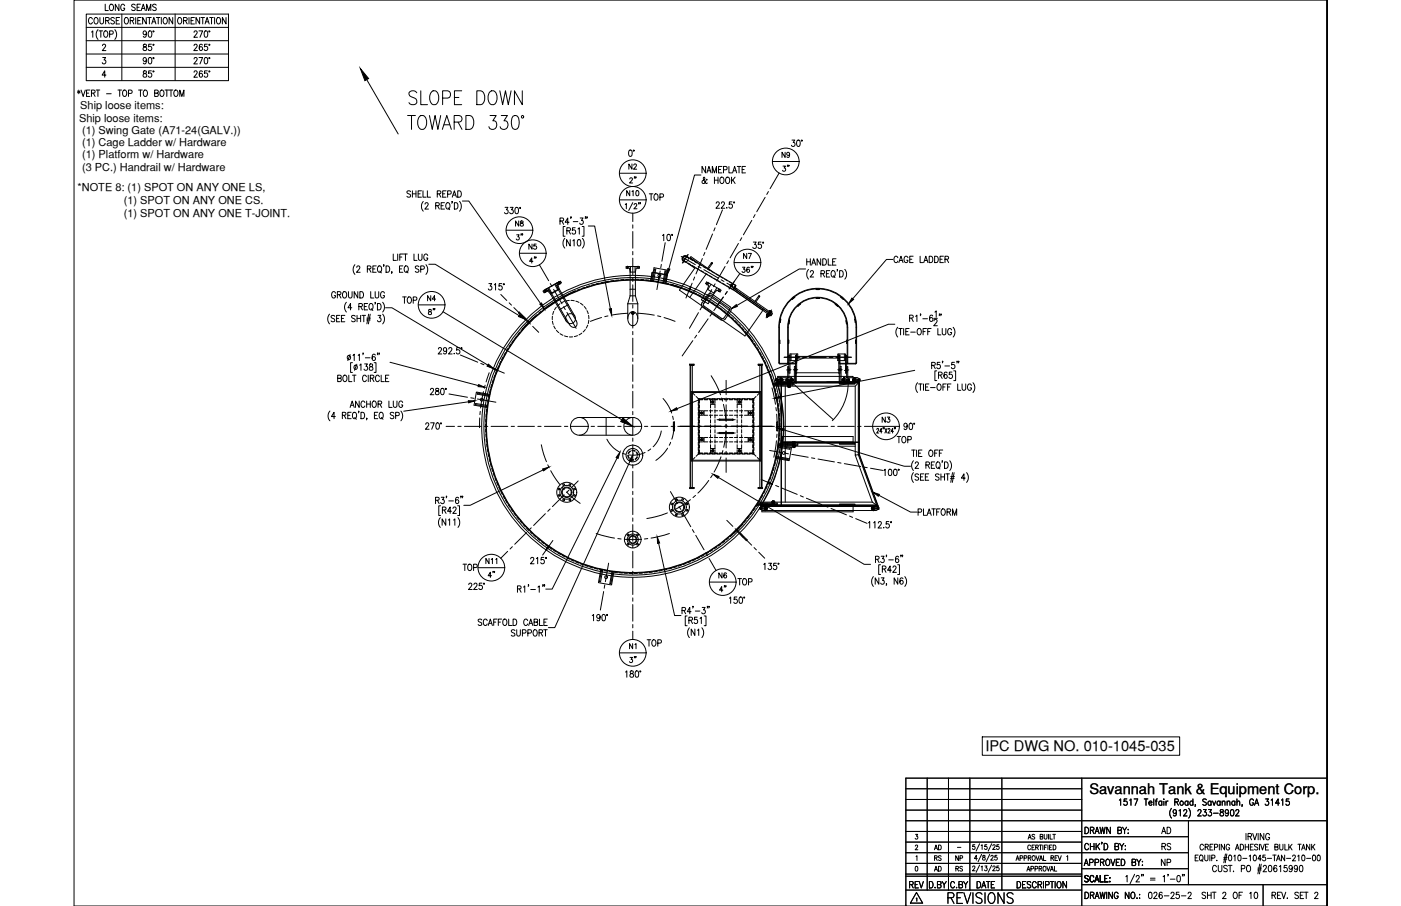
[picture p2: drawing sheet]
<svg xmlns="http://www.w3.org/2000/svg" width="432mm" height="279mm" viewBox="0 0 432 279" stroke-linecap="round" stroke-linejoin="round" font-family="sans-serif">
<defs><g id="words">
<text font-size="7.9" x="125.2" y="33.5">SLOPE DOWN</text>
<text font-size="6.6" x="291.4" y="279.8">REVISIONS</text>
<g font-size="5.3">
<text x="199.3" y="63.1">TOP</text>
<text x="123.1" y="94.9">TOP</text>
<text x="275.5" y="137.9">TOP</text>
<text x="226.5" y="181.7">TOP</text>
<text x="279.4" y="275.2">REV</text>
</g>
<g font-size="4.9">
<text x="26.5" y="8.5">COURSE</text>
<text x="240.2" y="54">3&quot;</text>
<text x="193.3" y="57.5">2&quot;</text>
<text x="192.3" y="61.7">N10</text>
<text x="158.4" y="75.1">3&quot;</text>
<text x="162.3" y="82.2">4&quot;</text>
<text x="228.2" y="81.1">N7</text>
<text x="135.1" y="98.4" transform="rotate(-90 135.1 98.4)">8&quot;</text>
<text x="270.9" y="131.6">N3</text>
<text x="141.8" y="177.1">TOP</text>
<text x="149.6" y="179.2">4&quot;</text>
<text x="220.8" y="179.6">N6</text>
<text x="193.3" y="201.4">N1</text>
<text x="198.6" y="200.4">TOP</text>
<text x="197.2" y="205.7" transform="rotate(-90 197.2 205.7)">3&quot;</text>
<text x="357" y="258.2">AD</text>
<text x="357.4" y="263.2">RS</text>
<text x="357" y="268.1">NP</text>
</g>
<g font-size="4.5">
<text x="303.7" y="231.7">IPC DWG NO. 010-1045-035</text>
<text x="335.7" y="244.9">Savannah Tank &amp; Equipment Corp.</text>
</g>
<g font-size="4.4">
<text x="193" y="53.3">N2</text>
<text x="240.2" y="49.7">N9</text>
<text x="158" y="70.9">N8</text>
<text x="162.3" y="78">N5</text>
<text x="130.9" y="93.8">N4</text>
<text x="148.9" y="175">N11</text>
<text x="287.2" y="263.2">AD</text>
<text x="287.2" y="269.9">AD</text>
<text x="287.2" y="266.7">RS</text>
<text x="293.5" y="266.7">NP</text>
<text x="293.9" y="269.9">RS</text>
</g>
<g font-size="3.4">
<text x="24.7" y="33.7">Ship loose items:</text>
<text x="24.4" y="37.5">Ship loose items:</text>
<text x="25.3" y="41.3">(1) Swing Gate (A71-24(GALV.))</text>
<text x="25.3" y="45">(1) Cage Ladder w/ Hardware</text>
<text x="25.3" y="48.8">(1) Platform w/ Hardware</text>
<text x="25.3" y="52.6">(3 PC.) Handrail w/ Hardware</text>
<text x="23.9" y="58.8">*NOTE 8: (1) SPOT ON ANY ONE LS,</text>
<text x="38.2" y="62.9">(1) SPOT ON ANY ONE CS.</text>
<text x="38.2" y="67.1">(1) SPOT ON ANY ONE T-JOINT.</text>
</g>
<text font-size="2.6" x="294.2" y="262.5">-</text>
</g></defs>
<!-- layer: 0 -->
<g fill="none" stroke="#000" stroke-width=".31">
<path d="M409 0v279.4v-279.4h-386.2v279.4h386.2M285.8 240v34.5M292.3 240v34.5M298.9 240v34.5M308.8 240v34.5M333.4 240v39.4M409 240h-129.8v39.4M279.2 243.2h54.2M279.2 246.5h54.2M279.2 249.8h54.2M279.2 256.4h54.2M279.2 259.7h54.2"/>
<path d="M279.2 253.1h129.8M333.4 258h32.9M366.3 253.1v19.7M279.2 266.3h54.2M279.2 263h87.1M279.2 270.2h54.2M279.2 269.6h54.2M279.2 274.5h54.2M333.4 272.8h75.6M333.4 267.9h32.9M389.3 272.8v6.6"/>
</g>
<!-- layer: TEXT -->
<g fill="none" stroke="#000" stroke-width=".31">
<path d="M282.2 257.3h.6l-.3 .6a.44 .44 0 0 1 .3 .7 .44 .44 0 0 1-.7-.1M316.9 258.8l.5-1.5 .4 1.5M317.1 258.3h.5M318.9 257.5l-.3-.2-.5 .2 .1 .4 .7 .3v.4l-.3 .2-.5-.2M320.6 258l.7-.1 .1-.4-.8-.2v1.5l.8-.2v-.5l-.3-.1M321.8 257.3v1.1l.4 .4 .4-.2 .1-1.3M323.2 257.3v1.5M323.6 257.3v1.5h.8M324.5 257.3h.8M324.9 257.3v1.5M334.4 255.1a1.01 1.01 0 0 1 1.1 1 1.01 1.01 0 0 1-1.1 1zM336.1 256.1l.9-.2 .1-.6-1-.2v2"/>
<path d="M336.6 256.1l.6 1M337.5 257.1l.6-2 .7 2M337.7 256.4h.8M339 255.1l.4 2 .4-2 .4 2 .4-2M339.7 259.8h-.2h.2l-.2 .5M342.2 255.1v2l-1.1-2v2M344.5 256.1l1-.2 .1-.6-1.1-.2v2l1.1-.2 .1-.5-.5-.3M345 246.8l.4-.4v1.9M346 255.1l.6 1v1M347.2 255.1l-.6 1M347.3 246.4h-.8l-.1 .8a.61 .61 0 0 1 .9 .1 .61 .61 0 0 1-.1 .8 .61 .61 0 0 1-.8-.1M347.6 257h.2z"/>
<path d="M347.7 255.8v.1zM348.2 246.8l.4-.4v1.9M349.5 246.4h1.2l-.8 1.9M352.7 246.4h1.1M353.2 246.4v1.9M354.1 247.6h.9l-.1-.5a.58 .58 0 0 0-.8 .7 .58 .58 0 0 0 .9 .3M355.6 246.4v1.9M356.1 247h.5M356.7 246.4l-.3 .1-.1 .3v1.5M358.1 247.3l-.2-.2a.58 .58 0 0 0-.8 .6 .58 .58 0 0 0 1 .4M358.1 247v1.3M358.7 246.4v.2z"/>
<path d="M358.7 247.1v1.2M359.4 247v1.3M360 247l-.4 .1-.2 .5M361.1 249.3a2.24 2.24 0 0 0 0 3M362.1 247.3l.9-.1 .1-.6-1-.2v1.9M362.6 250.3l-.1 .3a.54 .54 0 0 1-.8 .1 .54 .54 0 0 1 0-.8 .54 .54 0 0 1 .8 .1l.1 .3a.9 .9 0 0 1-.6 1.3l-.4-.2M362.6 247.3l.6 1M363.4 250l.4-.3v1.9M364.8 250.1l.2-.3 .5-.1 .3 .5-1.1 1.4h1.2M366.1 247.3l-.1-.2a.58 .58 0 0 0-.8 .6 .58 .58 0 0 0 .9 .4M366.1 247v1.3M366.4 249.3a2.31 2.31 0 0 1 0 3"/>
<path d="M367.7 247.3a.56 .56 0 0 0-.8 0 .56 .56 0 0 0 0 .8 .56 .56 0 0 0 .8 0M367.7 246.4v1.9M368.5 248.3h-.2h.2l-.2 .4M369.2 250.1l.3-.4h.4l.3 .3-1.1 1.6h1.1M370.9 249.7h.9l-.5 .7a.6 .6 0 0 1 .5 .9 .6 .6 0 0 1-1.1 0M371.8 246.7l-.4-.3-.7 .3 .2 .4 .9 .7v.3l-.4 .2-.7-.2M372.5 249.7h.9l-.5 .7a.6 .6 0 0 1 .5 1 .6 .6 0 0 1-1.1-.1M373.3 247.3a.56 .56 0 0 0-.8 0 .56 .56 0 0 0 0 .8 .56 .56 0 0 0 .8 0M373.3 247v1.3M373.7 247l.5 1.3 .5-1.3M374 250.8h1.5M376 247.3a.56 .56 0 0 0-.7 0 .56 .56 0 0 0 0 .8 .56 .56 0 0 0 .7 0"/>
<path d="M376 247v1.3M376.2 249.8v.5a.72 .72 0 0 1 .8 .4 .72 .72 0 0 1-.3 .9 .63 .63 0 0 1-.7-.6 .63 .63 0 0 1 .8-.6l.2-.3v-.3zM376.7 247.4l.4-.4 .4 .1v1.2M376.7 247v1.3M378.2 247.4l.4-.4 .4 .1 .1 1.2M378.2 247v1.3M378.6 250.3v.3a.54 .54 0 0 1-.8 .1 .54 .54 0 0 1 0-.8 .54 .54 0 0 1 .8 .1v.3a.9 .9 0 0 1-.6 1.3l-.3-.2M379.4 249.8l.3-.1a1.06 1.06 0 0 1 .6 .9 1.06 1.06 0 0 1-.6 1l-.3-.1-.2-.7zM380.6 247.3a.56 .56 0 0 0-.8 0 .56 .56 0 0 0 0 .8 .56 .56 0 0 0 .8 0M380.6 247v1.3M380.9 250.1l.1-.3 .5-.1 .3 .5-1 1.4h1.1M381.2 247.4l.4-.4 .4 .1 .1 1.2"/>
<path d="M381.2 246.4v1.9M382.9 248.3l-.1 .4M384 257v2M384.7 258l.9-.1 .1-.7-1-.2v2M385.2 258l.6 1M386.1 257l.6 2 .7-2M386.3 246.8a.61 .61 0 0 0-.7-.4 .61 .61 0 0 0-.5 .7v.5a.61 .61 0 0 0 .6 .8 .61 .61 0 0 0 .6-.8h-.4M386.7 248.3l.6-1.9 .6 1.9M386.9 247.7h.8M387.8 257v2M389.5 257v2l-1.1-2v2M390.1 246.4h.9l-.5 .7a.6 .6 0 0 1 .5 .9 .6 .6 0 0 1-1.1 0"/>
<path d="M391.3 257.5a.62 .62 0 0 0-.8-.5 .62 .62 0 0 0-.4 .8v.5a.62 .62 0 0 0 .6 .7 .62 .62 0 0 0 .6-.7h-.4M391.8 246.8l.4-.4v1.9M394.3 247.7h-1.2l.8-1.3v1.9M395 246.8l.4-.4v1.9M397.3 246.4h-.8l-.1 .8a.61 .61 0 0 1 .9 .1 .61 .61 0 0 1-.1 .8 .61 .61 0 0 1-.9-.1M282.1 260.9l.3-.3 .4 .3-.7 1.2h.8M282.2 267.2h.2a.82 .82 0 0 1 .5 .7 .82 .82 0 0 1-.5 .7l-.3-.2zM282.3 264.2l.3-.3v1.5M282.4 277.1l.2-.2v1M282.5 275.2l1.9 3.3h-3.8zM288.2 273.6v.2zM288.9 272.8l1-.1v-.8l-1-.1v2l1.1-.2v-.4l-.4-.4"/>
<path d="M290.4 271.8l.6 1v1M291.7 271.8l-.7 1M294.2 272.3a.62 .62 0 0 0-.7-.5 .62 .62 0 0 0-.5 .8v.5a.62 .62 0 0 0 .5 .7 .62 .62 0 0 0 .7-.5M295.6 272.8l.9-.1 .1-.7-1-.2v2l1-.2 .1-.4-.4-.4M297 271.8l.6 1v1M298.3 271.8l-.7 1M299.8 267.4l.2-.3 .5 .2-.8 1.2h.8M300.4 260.5h-.6v.6a.46 .46 0 0 1 .6 0 .46 .46 0 0 1 0 .7 .46 .46 0 0 1-.7-.1M301.1 271.8a1 1 0 0 1 1.2 1 1 1 0 0 1-1.2 1zM301.2 264.8h-.9l.6-1v1.5M301.9 266.8l-1.1 2.2M301.9 260.2l-1.1 2.3"/>
<path d="M302.4 267.3l.3-.2v1.4M302.4 260.8l.3-.3v1.5M302.5 263.5l-1 2.2M302.6 273.8l.6-2 .6 2M302.9 263.8v.5a.55 .55 0 0 1 .7 .3 .55 .55 0 0 1-.2 .7 .48 .48 0 0 1-.6-.5 .48 .48 0 0 1 .6-.5l.2-.5zM303.6 267.1h.6l-.4 .5a.45 .45 0 0 1 .4 .7 .45 .45 0 0 1-.8 0M304 271.8h1.1M304.1 260.5h-.5l-.1 .6a.46 .46 0 0 1 .7 0 .46 .46 0 0 1-.1 .7 .46 .46 0 0 1-.7-.1M304.6 271.8v2M305 263.5l-1 2.2M305.4 264.1l.5-.3 .2 .4-.8 1.1h.9M305.6 266.8l-1 2.2"/>
<path d="M305.6 260.2l-1 2.3M306 267.4l.2-.3 .5 .2-.8 1.2h.9M306 260.8l.2-.3 .5 .3-.8 1.2h.9M306.6 271.8h-1.1v2M307.3 263.8h-.6l-.1 .6a.46 .46 0 0 1 .7 0 .46 .46 0 0 1-.1 .7 .46 .46 0 0 1-.7-.1M307.8 267.1h-.5l-.1 .6a.46 .46 0 0 1 .7 0 .46 .46 0 0 1-.1 .7 .46 .46 0 0 1-.7-.1M307.8 260.5h-.5l-.1 .6a.46 .46 0 0 1 .7 0 .46 .46 0 0 1-.1 .7 .46 .46 0 0 1-.7-.1M313.1 265.4l.5-1.5 .5 1.5M313.3 264.9h.6M313.5 271.8a1 1 0 0 1 1.1 1 1 1 0 0 1-1.1 1zM314.4 264.6h.7l.1-.6-.8-.1v1.5M315.6 264.6h.8v-.6l-.8-.1v1.5"/>
<path d="M316.2 271.8h-1v2h1M316.5 268.6l.5-1.4 .4 1.4M316.7 268.2h.6M316.9 264.6l.7-.1 .1-.5-.8-.1v1.5M317.3 264.6l.4 .8M317.6 260.9a.46 .46 0 0 0-.5-.3 .46 .46 0 0 0-.3 .6v.3a.46 .46 0 0 0 .3 .6 .46 .46 0 0 0 .5-.4M317.7 272.1l-.4-.3-.7 .3 .1 .5 .9 .5a.48 .48 0 0 1-.3 .7l-.7-.3M317.7 267.9h.8v-.7h-.8v1.4M318.1 261.3h.5M318.3 263.9h.2a.7 .7 0 0 1 .6 .7 .7 .7 0 0 1-.8 .7l-.2-.5zM318.9 260.6h-.8v1.5h.8M319 267.9h.7v-.7h-.7v1.4"/>
<path d="M319.2 261.3l.7-.1v-.5l-.7-.1v1.5M319.3 263.9l.5 1.5 .5-1.5M319.4 272.3a.62 .62 0 0 0-.8-.5 .62 .62 0 0 0-.4 .8v.5a.62 .62 0 0 0 .4 .7 .62 .62 0 0 0 .8-.5M319.6 261.3l.4 .8M319.9 272.8l1-.1 .1-.7-1.1-.2v2M320.3 267.9l.7-.1v-.6h-.7v1.4M320.3 260.6h.8M320.4 265.4l.4-1.5 .5 1.5M320.5 272.8l.6 1M320.5 264.9h.7M320.7 267.9l.4 .7M320.7 260.6v1.5"/>
<path d="M321.4 260.6v1.5M321.6 271.8v2M321.6 263.9v1.5h.7M321.7 267.2a.68 .68 0 0 1 .7 .7 .68 .68 0 0 1-.7 .7l-.2-.5zM321.9 261.3h.5M322.2 272.9l1-.1v-.9l-1-.1v2M322.6 267.2l.5 1.4 .5-1.4M322.7 260.6h-.8v1.5M323 260.6v1.5M323.5 261.3h.4M323.7 271.8h1.1M323.7 268.6l.5-1.4 .5 1.4"/>
<path d="M323.9 264.6l.7-.1v-.6h-.7v1.5M323.9 268.2h.6M324.2 260.6h-.7v1.5h.7M324.3 271.8v2M324.3 264.6l.4 .8M324.6 260.6a.74 .74 0 0 1 .9 .7 .74 .74 0 0 1-.9 .8zM325 267.2v1.4h.7M325.2 264.6h.4M325.2 271.8v2M325.9 263.9h-.7v1.5h.7M326.1 271.9l.1-.1a1.01 1.01 0 0 1 .9 1 1.01 1.01 0 0 1-.9 1 1.27 1.27 0 0 1-.1-1.9zM326.1 263.9l.5 1.5 .5-1.5"/>
<path d="M328.7 271.8v2l-1.1-2v2M328.8 264.2l.3-.3v1.5M334.2 266.9l.6-1.9 .6 1.9M334.4 275.1a1 1 0 0 1 1.1 1 1 1 0 0 1-1.1 1zM334.4 266.3h.8M335.4 270.3l-.4-.3-.7 .3 .2 .4 .9 .7v.3l-.4 .3-.7-.3M335.5 260.6a.62 .62 0 0 0-.7-.5 .62 .62 0 0 0-.5 .8v.4a.62 .62 0 0 0 .5 .8 .62 .62 0 0 0 .7-.5M335.8 266l1-.1 .1-.7-1.1-.2v1.9M336.1 276.1l.9-.1 .1-.7-1-.2v2M336.1 260.1v2M336.1 261h1.1M336.6 276.1l.6 1"/>
<path d="M337.1 270.5a.61 .61 0 0 0-.7-.5 .61 .61 0 0 0-.5 .7v.5a.61 .61 0 0 0 .5 .8 .61 .61 0 0 0 .7-.5M337.2 260.1v2M337.4 272l.7-2 .6 2M337.5 277.1l.6-2 .7 2M337.5 266l1-.1v-.7l-1-.2v1.9M337.7 271.3h.8M337.7 276.5h.8M337.8 260.1v2M338.2 260.9l.7 1.2M338.9 260.1l-1.1 1.3M339 275.1l.4 2 .4-2 .4 2 .4-2M339.1 270v2h1"/>
<path d="M339.2 265.9l.9-.1v-.7l-.9-.1v1.9M339.7 265.9l.6 1M340.3 260.1a1 1 0 0 1 1.1 1 1 1 0 0 1-1.1 1zM340.5 270.9h.6M341.1 265.1l.1-.1a1 1 0 0 1 .9 .9 1 1 0 0 1-.9 1 1.26 1.26 0 0 1-.1-1.8zM341.1 275.1v2M341.5 270h-1v2h1M342 271.9h.1zM342.1 270.6v.2zM342.4 265l.6 1.9 .6-1.9M342.9 275.1v2l-1.2-2v2M343.6 261l1-.1v-.7l-1-.1v2l1.1-.2 .1-.5-.4-.4"/>
<path d="M344 265.9h.7M344.6 275.6a.62 .62 0 0 0-.7-.5 .62 .62 0 0 0-.5 .8v.5a.62 .62 0 0 0 .6 .7 .62 .62 0 0 0 .6-.7h-.4M345.1 265h-1.1v1.9h1.1M345.1 260.1l.6 .9v1.1M345.6 265a1 1 0 0 1 1.1 .9 1 1 0 0 1-1.1 1zM346.4 260.1l-.7 .9M346.8 260.8v.1zM346.8 261.9v.2zM347 270.4l.4-.4v2M348 275.1v2l-1.2-2v2M348.8 275.2l.2-.1a1 1 0 0 1 .8 1 1 1 0 0 1-.8 1 1.29 1.29 0 0 1-.2-1.9zM348.9 265.9l1-.1v-.7l-1-.1v1.9l1-.1 .1-.5-.4-.4"/>
<path d="M349.7 269.6l-1.4 3M350.2 270.5l.3-.5h.3l.3 .4-1 1.6h1.1M350.4 277h.1zM350.4 265l.6 .9v1M351.2 275.8h.1M351.2 276.9h.1M351.6 265l-.6 .9M351.9 269.7h-.1h.1l-.1 .5M352 266.8h.2zM352.1 265.6v.2zM352.4 269.7l-.1 .5M354.2 275.2l.4-.1a1.15 1.15 0 0 1-.2 2l-.4-.4v-.4z"/>
<path d="M354.6 270.8h1.4M354.6 271.4h1.4M355.6 275.6l.4-.5 .4 .1 .2 .3-.2 .7-.8 .9h1.1M358.2 275.4l-.3-.3a1.1 1.1 0 0 0-.7 1 1.1 1.1 0 0 0 .6 1 .58 .58 0 0 0 .5-.8 .58 .58 0 0 0-1-.1l-.1 .3M358.5 270.4l.4-.4v2M358.8 276.3h1.5M360.1 269.7l-.2 .5M360.7 271.1h1.4M360.9 275.6l.3-.5h.3l.4 .4-.3 .7-.8 .9h1.2M362.9 270.1l.3-.1a1.09 1.09 0 0 1 .6 1 1.09 1.09 0 0 1-.6 1 1.43 1.43 0 0 1-.3-1.9zM363.4 275.1h-.8l-.1 .9a.61 .61 0 0 1 .9 0 .61 .61 0 0 1-.1 .9 .61 .61 0 0 1-.9-.2M364.1 276.3h1.4"/>
<path d="M364.5 269.7l-.1 .5M365 269.7h-.2h.2l-.2 .5M366.2 275.6l.3-.5h.3l.3 .4-.2 .7-.8 .9h1.1M368.4 264.5h.5M369.3 263.7h-.9v1.8h.9M369.9 263.8l.2-.1a.9 .9 0 0 1 .7 .9 .9 .9 0 0 1-.7 .9 1.16 1.16 0 0 1-.2-1.7zM370.3 265.1l.4 .5M370.9 260.8a.55 .55 0 0 0-.6-.4 .55 .55 0 0 0-.5 .6v.5a.55 .55 0 0 0 .5 .6 .55 .55 0 0 0 .6-.4M371.3 263.7v1.3l.4 .5 .5-.3 .1-1.5M371.4 261.2l.9-.1v-.7h-.9v1.7M371.6 275.4l-.4-.3-.7 .3 .1 .4 1 .7v.3l-.4 .3-.7-.3M371.9 261.2l.5 .9"/>
<path d="M372.2 276.1h1.1M372.2 275.1v2M372.9 263.7v1.8M372.9 261.2h.6M373.3 275.1v2M373.5 264.6l.8-.1 .1-.6-.9-.2v1.8M373.7 275.1h1.1M373.9 260.4h-1v1.7h1M374.2 275.1v2M374.3 261.3l.9-.1v-.7l-.9-.1v1.7M374.9 267.3a.62 .62 0 0 0-.7-.4 .62 .62 0 0 0-.5 .7v.5a.62 .62 0 0 0 .5 .7 .62 .62 0 0 0 .7-.4M375 265.3v.2z"/>
<path d="M375.5 266.9v1.4l.5 .5 .5-.2 .1-1.7M375.8 260.4v1.7M376.9 275.6l.3-.5 .5 .1 .1 .3-.2 .7-.8 .9h1.1M377.1 265h1M377.2 264.5h1M377.4 260.4v1.7l-1-1.7v1.7M377.7 263.4l-.5 2.7M378.1 263.4l-.5 2.7M378.3 267.1l-.4-.2-.8 .2 .2 .5 1 .7v.3l-.4 .2-.8-.2M378.6 266.9h1.1M378.8 263.8l.3-.1a.97 .97 0 0 1 .6 .9 .97 .97 0 0 1-.6 .9l-.3-.1-.2-.7zM379 260.8a.55 .55 0 0 0-.7-.4 .55 .55 0 0 0-.4 .6v.5a.56 .56 0 0 0 .5 .6 .56 .56 0 0 0 .6-.6h-.4"/>
<path d="M379.1 266.9v1.9M380.2 268.6v.2zM380.3 264l.3-.3v1.8M380.4 275.2l.1-.1a1 1 0 0 1 .9 1 1 1 0 0 1-.9 1 1.29 1.29 0 0 1-.1-1.9zM380.8 262.1l.5-1.7 .6 1.7M381 261.5h.7M381.7 263.8l.2-.1a.97 .97 0 0 1 .6 .9 .97 .97 0 0 1-.6 .9l-.4-.8zM381.9 276.1h.6M382.3 260.4a.9 .9 0 0 1 1 .8 .9 .9 0 0 1-1 .9zM382.6 267.9l.9-.1v-.8l-.9-.1v1.9M382.9 275.1h-1v2M383 264.7h1.3"/>
<path d="M383.8 261.2h1M383.8 260.4v1.7M384.5 267l.2-.1a1 1 0 0 1 .8 1 1 1 0 0 1-.8 .9 1.26 1.26 0 0 1-.2-1.8zM384.8 260.4v1.7M385 264l.4-.3v1.8M385.2 275.5l.4-.4v2M385.4 261.2h.5M386.3 260.4h-.9v1.7h.9M386.5 263.8l.2-.1a.97 .97 0 0 1 .6 .9 .97 .97 0 0 1-.6 .9l-.5-.8zM386.8 275.2l.4-.1a1.14 1.14 0 0 1-.2 2l-.4-.4-.1-.4zM387.6 268.3h1.1M387.7 260.6l-.4-.2-.6 .2 .1 .4 .9 .6-.4 .5-.6-.2"/>
<path d="M387.7 267.7h1.1M388.2 260.4v1.7M388.2 266.5l-.5 3M388.5 260.4l.6 1.7 .6-1.7M388.7 266.5l-.5 3M388.8 264.9h-1.1l.7-1.2v1.8M389.4 267.3l.1-.3 .5-.1 .3 .5-1 1.4h1.1M390 263.7h-.7l-.1 .8a.55 .55 0 0 1 .8 0 .55 .55 0 0 1-.1 .8 .55 .55 0 0 1-.8-.2M390 261.2h.6M390.6 264.7h1.3M391 260.4h-1v1.7h1M391.1 267l.3-.1a1.06 1.06 0 0 1 .6 1 1.06 1.06 0 0 1-.6 .9h-.3l-.2-.8z"/>
<path d="M392 276.1l1-.1 .1-.7-1.1-.2v2M392.3 263.7h1M392.6 276.1l.6 1M392.8 263.7v1.8M392.9 261.2l.9-.1v-.6l-.9-.1v1.7l.9-.1v-.6l-.2-.2M393.4 265.5l.6-1.8 .6 1.8M393.5 267.1l-.5-.2a1.13 1.13 0 0 0 .1 1.9 .55 .55 0 0 0 .6-.5 .55 .55 0 0 0-.5-.6 .55 .55 0 0 0-.6 .5M393.7 264.9h.7M393.7 276.1h.7M394.3 267.3l.4-.4v1.9M394.4 260.4v1.2l.4 .5 .6-.2v-1.5M394.8 275.1h-1.1v2h1.1"/>
<path d="M395 275.1l.6 2 .7-2M395.9 263.7v1.8l-1-1.8v1.8M396 260.4v1.7h.9M396.5 264.7h1.3M396.6 266.9h-.8v.8a.61 .61 0 0 1 .9 0 .61 .61 0 0 1-.1 .9 .61 .61 0 0 1-.9-.1M396.7 276.9v.2zM397.2 260.4v1.7M397.6 261.1l.6 1M398.2 260.4l-1 1.1M398.3 267.5a.56 .56 0 0 1-.8 .6 .56 .56 0 0 1-.2-1l.4-.2a1.07 1.07 0 0 1 .7 1 1.07 1.07 0 0 1-.7 .9l-.4-.2M398.4 264.1l.3-.4 .5 .3-.9 1.5h1M399.9 267.5a.53 .53 0 0 1-.6 .6 .53 .53 0 0 1-.4-.7l.5-.5a1.08 1.08 0 0 1 .5 1 1.08 1.08 0 0 1-.6 .9l-.4-.2"/>
<path d="M400 264l.3-.3v1.8M400 260.4h1M400.2 275.4l-.4-.3-.6 .1v.6l.8 .5 .2 .5-.4 .3-.7-.3M400.5 260.4v1.7M400.7 267h.6l.2 .3v1.2l-.4 .3-.6-.3v-.8zM400.7 276.1h.7M401.2 262.1l.5-1.7 .6 1.7M401.4 261.5h.7M401.4 263.8l.2-.1a.97 .97 0 0 1 .6 .9 .97 .97 0 0 1-.6 .9l-.4-.8zM401.8 275.1h-1.1v2h1.1M402 275.1h1.1M402.6 275.1v2"/>
<path d="M402.7 264.7h1.3M403.7 260.4v1.7l-1-1.7v1.7M404.3 260.4v1.7M404.6 261.1l.7 1M404.7 263.8l.2-.1a.96 .96 0 0 1 .6 .9 .96 .96 0 0 1-.6 .9l-.4-.8zM405.2 275.6l.3-.5 .5 .1 .2 .3-1.1 1.6h1.2M405.3 260.4l-1 1.1M406.1 263.8l.3-.1a.97 .97 0 0 1 .5 .9 .97 .97 0 0 1-.5 .9l-.5-.8z"/>
<circle cx="364.2" cy="247.6" r=".62"/>
</g>
<!-- layer: SHOP TAG -->
<path d="M279.2 279.4h.1M409 279.4h.1" fill="none" stroke="#000" stroke-width=".31"/>
<!-- layer: DIM -->
<g fill="none" stroke="#000" stroke-width=".31">
<path d="M26.6 4.3h43.8v20.6h-43.8zM26.6 12.6h43.8M26.6 8.4h43.8M26.6 16.7h43.8M28.2 9.9l.4-.4v2M30.2 9.1a2.24 2.24 0 0 0 0 3M31.1 9.5v2M31.6 14.1l.3-.5h.3l.4 .4-1.1 1.6h1.1M31.7 17.7h.9l-.5 .8a.6 .6 0 0 1 .5 .9 .6 .6 0 0 1-1.1-.1M32.3 9.6l.1-.1a1 1 0 0 1 .9 1 1 1 0 0 1-.9 1 1.29 1.29 0 0 1-.1-1.9zM32.4 1.3v2h1M33.8 10.5h1v-.9l-1-.1v2"/>
<path d="M34 1.4l.2-.1a1 1 0 0 1 .8 1 1 1 0 0 1-.8 1 1.24 1.24 0 0 1-.2-1.9zM35.4 9.1a2.3 2.3 0 0 1 0 3M36.7 1.3v2l-1.2-2v2M37.5 4.3v20.6M38.4 1.8a.62 .62 0 0 0-.7-.5 .62 .62 0 0 0-.5 .8v.4a.62 .62 0 0 0 .6 .8 .62 .62 0 0 0 .6-.8h-.4M40.1 6.4l1-.2v-.7l-1-.1v2M40.7 6.4l.6 1M41.7 1.6l-.4-.3-.6 .1-.1 .5 .9 .5 .2 .6-.4 .3-.7-.3M41.8 5.4v2M42.2 2.2h.7M42.5 6.4h.6M43.3 1.3h-1.1v2h1.1"/>
<path d="M43.5 5.4h-1v2h1M43.5 3.3l.7-2 .6 2M43.8 2.6h.8M44.3 13.7v.6a.72 .72 0 0 1 .8 .4 .72 .72 0 0 1-.3 .9 .64 .64 0 0 1-.8-.7 .64 .64 0 0 1 .9-.5l.2-.3-.1-.4zM45.1 5.4v2l-1.1-2v2M45.1 10.2a.53 .53 0 0 1-.7 .4 .53 .53 0 0 1-.2-.8 .53 .53 0 0 1 .8 0l.1 .4a.95 .95 0 0 1-.6 1.3l-.3-.3M45.1 18.4a.53 .53 0 0 1-.7 .4 .53 .53 0 0 1-.2-.8 .53 .53 0 0 1 .8 0l.1 .4a.95 .95 0 0 1-.6 1.3l-.3-.3M45.2 3.3v-2l.6 2 .7-2v2M45.5 5.4h1.1M45.9 9.6l.4-.1a1.15 1.15 0 0 1-.1 2l-.4-.4-.1-.5zM45.9 17.8l.4-.1a1.15 1.15 0 0 1-.1 2l-.4-.4-.1-.4zM46 5.4v2"/>
<path d="M46.7 13.6h-.9v.9a.61 .61 0 0 1 .9 0 .61 .61 0 0 1-.1 .9 .61 .61 0 0 1-.9-.2M46.8 7.4l.6-2 .6 2M47 6.7h.8M48.2 1.6l-.4-.3-.8 .3 .2 .5 1 .6v.3l-.4 .3-.8-.3M48.2 5.4h1.1M48.8 5.4v2M49.7 5.4v2M50.6 5.5l.2-.1a1.01 1.01 0 0 1 .8 1 1.01 1.01 0 0 1-.8 1 1.27 1.27 0 0 1-.2-1.9zM53.2 5.4v2l-1.1-2v2M54 4.3v20.6M55.1 5.5l.1-.1a1.02 1.02 0 0 1 .8 1 1.02 1.02 0 0 1-.8 1 1.27 1.27 0 0 1-.1-1.9zM56.6 6.4l.9-.2 .1-.6-1-.2v2"/>
<path d="M57.1 6.4l.6 1M58.3 5.4v2M58.9 6.4h.6M59.8 10l.3-.5h.4l.3 .4-1.1 1.6h1.2M59.8 14.1l.3-.5h.4l.3 .4-1.1 1.6h1.2M59.8 18.2l.3-.5h.4l.3 .4-1.1 1.6h1.2M59.9 5.4h-1v2h1M61.3 9.5h1.1l-.8 2M61.3 17.7h1.1l-.8 2M61.5 5.4v2l-1.1-2v2M61.9 5.4h1.1M62.4 13.9l-.5-.3a1.13 1.13 0 0 0 .1 2 .58 .58 0 0 0 .4-.8 .58 .58 0 0 0-.9-.2l-.1 .3"/>
<path d="M62.5 5.4v2M63.2 9.6l.4-.1a1.15 1.15 0 0 1-.2 2 1.43 1.43 0 0 1-.2-1.9zM63.2 17.8l.4-.1a1.15 1.15 0 0 1-.2 2l-.4-.4-.1-.4zM63.2 7.4l.6-2 .7 2M63.4 6.7h.8M63.9 13.6h-.8l-.1 .9a.61 .61 0 0 1 .9 0 .61 .61 0 0 1-.1 .9 .61 .61 0 0 1-.9-.2M64.6 5.4h1.1M65.2 5.4v2M66.1 5.4v2M67 5.5l.2-.1a1.01 1.01 0 0 1 .8 1 1.01 1.01 0 0 1-.8 1 1.29 1.29 0 0 1-.2-1.9zM69.7 5.4v2l-1.2-2v2M23.9 28.1l.8 .5"/>
<path d="M24.3 27.8v1.1M24.7 28.1l-.8 .5M25 27.8l.6 1.9 .7-1.9M26.6 20.8h43.8M26.7 28.7h.6M27.7 27.8h-1v1.9h1M28.2 28.7l.9-.1 .1-.6-1-.2v1.9M28.7 28.7l.6 1M29.6 27.8h1.2M30.2 27.8v1.9M32.7 23.2h-1.2l.8-1.4v2M32.8 28.9h1.5"/>
<path d="M36.3 27.8h1.2M36.9 27.8v1.9M38.1 27.9l.1-.1a1 1 0 0 1 .9 1 1 1 0 0 1-.9 .9 1.26 1.26 0 0 1-.1-1.8zM39.6 28.8l1-.1v-.8l-1-.1v1.9M42.7 27.8h1.1M43.3 27.8v1.9M44.3 21.9v.6a.72 .72 0 0 1 .8 .4 .72 .72 0 0 1-.3 .9 .64 .64 0 0 1-.8-.7 .64 .64 0 0 1 .9-.5l.2-.3-.1-.4zM44.5 27.9l.1-.1a1 1 0 0 1 .9 1 1 1 0 0 1-.9 .9 1.24 1.24 0 0 1-.1-1.8zM46.7 21.8h-.9v.9a.61 .61 0 0 1 .9 0 .61 .61 0 0 1-.1 .9 .61 .61 0 0 1-.9-.2M47.7 28.7l.9-.1v-.7l-.9-.1v1.9l1-.1 .1-.5-.4-.4M49.6 27.9l.1-.1a1 1 0 0 1 .9 1 1 1 0 0 1-.9 .9 1.26 1.26 0 0 1-.1-1.8zM50.9 27.8h1.1"/>
<path d="M51.4 27.8v1.9M52.1 27.8h1.2M52.7 27.8v1.9M53.9 27.9l.2-.1a1 1 0 0 1 .8 1 1 1 0 0 1-.8 .9 1.24 1.24 0 0 1-.2-1.8zM55.4 29.7v-1.9l.6 1.9 .7-1.9v1.9M59.8 22.3l.3-.5 .5 .1 .2 .3-1.1 1.6h1.2M62.4 22.1l-.5-.3a1.13 1.13 0 0 0 .1 2 .59 .59 0 0 0 .4-.7 .59 .59 0 0 0-.8-.4l-.2 .5M63.9 21.8h-.8l-.1 .9a.61 .61 0 0 1 .9 0 .61 .61 0 0 1-.1 .9 .61 .61 0 0 1-.9-.2M113 24.6l9.7 16.7M126.8 35.6v4.3M129.4 35.8l.4-.2a1.89 1.89 0 0 1 1.7 2.7 1.34 1.34 0 0 1-.8 1.4 1.34 1.34 0 0 1-1.6-.4 3 3 0 0 1 .3-3.5zM132.4 35.6l.8 4.3 .9-4.3 .9 4.3 .8-4.3"/>
<path d="M136.3 39.9l1.4-4.3 1.4 4.3M136.9 38.5h1.7M140 37.7h1.5a1.02 1.02 0 0 0 .9-1.1 1.02 1.02 0 0 0-.9-1h-1.5v4.3M141.2 37.7l1.2 2.2M143.6 35.6h1.2a2.44 2.44 0 0 1 0 4.3h-1.2zM151 35.6h1.9l-1 1.7a1.34 1.34 0 0 1 1.2 1.5 1.34 1.34 0 0 1-1.5 1.1l-.6-.2-.3-.6M154.5 35.6h1.9l-1.1 1.7a1.29 1.29 0 0 1 1.1 2 1.29 1.29 0 0 1-2.3-.2M158.1 35.8l.9-.2a2.04 2.04 0 0 1 1 2.5l-.5 1.6-.9 .2a2.04 2.04 0 0 1-1-2.4zM126.5 59.1l-.4-.3-.7 .3 .2 .5 .9 .5-.1 .6-.6 .1-.4-.3M127.1 58.8v2M127.1 59.8h1.1M128.2 58.8v2"/>
<path d="M128.9 59.8h.6M129.9 58.8h-1v2h1M130.4 58.8v2h.9M131.7 58.8v2h1M134.8 59.8l.9-.1 .1-.7-1-.2v2M135.3 59.8l.6 1M136.4 59.8h.7M137.5 58.8h-1.1v2h1.1M138 59.9l.9-.1v-.9l-.9-.1v2M141.1 58.8a.99 .99 0 0 1 1.1 1 .99 .99 0 0 1-1.1 1zM190.9 53.4h8.2M194 46.4l.4-.1a1.15 1.15 0 0 1-.2 1.9l-.4-.3-.1-.5z"/>
<path d="M216 54h-1.9l-8 28.9M217.5 51.3v2l-1.1-2v2M217.9 53.3l.6-2 .7 2M218 55.5l-.3-.1-.7 1.2h-.3l-.3-.4v-.4l.8-.7-.2-.5-.2 .3v.5l.8 1.1 .3 .1 .1-.2M218.1 52.7h.8M219.5 53.3v-2l.7 2 .6-2v2M220.2 54.6v2M220.2 55.6h1.1M221.3 54.6v2M221.5 52.3h.6M222.2 54.7l.1-.1a1 1 0 0 1 .9 1 1 1 0 0 1-.9 1 1.29 1.29 0 0 1-.1-1.9zM222.5 51.3h-1v2h1"/>
<path d="M223 52.4l.9-.1 .1-.8-1-.2v2M223.9 54.7l.2-.1a1 1 0 0 1 .8 1 1 1 0 0 1-.8 1 1.29 1.29 0 0 1-.2-1.9zM224.7 51.3v2h.9M225.5 54.6v2M225.8 53.3l.6-2 .7 2M225.8 55.5l.8 1.1M226 52.7h.8M226.6 54.6l-1.1 1.3M227.2 51.3h1.1M227.8 51.3v2M228.7 52.3h.7M229.8 51.3h-1.1v2h1.1"/>
<path d="M238.1 49.8h8.2M244.1 43.2h.9l-.5 .7a.6 .6 0 0 1 .5 1 .6 .6 0 0 1-1.1-.1M245.8 43.3l.4-.1a1.15 1.15 0 0 1-.2 2l-.4-.4-.1-.5zM121.2 78.3v2h1M122.6 78.3v2M123.2 79.3h.6M124.2 78.3h-1v2M124.4 78.3h1.1M125 78.3v2M127.6 78.3v2h.9M128.9 78.3v1.5l.5 .5 .6-.3 .1-1.7M130.5 62.1a2.3 2.3 0 0 0 0 3"/>
<path d="M131 63l.3-.5 .5 .1 .2 .3-1.1 1.6h1.2M131.8 78.8a.62 .62 0 0 0-.7-.5 .62 .62 0 0 0-.5 .8v.5a.62 .62 0 0 0 .6 .7 .62 .62 0 0 0 .6-.7h-.4M134.3 63.4h.9l.1-.7-1-.2v2M134.9 63.4l.5 1.1M136 63.4h.6M137 62.5h-1v2h1M137.7 62.6l.2-.1a1 1 0 0 1 .8 1 1 1 0 0 1-.8 1 1.26 1.26 0 0 1-.2-1.9zM138.1 64.1l.5 .6M139.4 60.8l.6-2 .7 2M139.4 62.2l-.2 .5M139.6 60.2h.8M140 62.5a.99 .99 0 0 1 1.2 1 .99 .99 0 0 1-1.2 1z"/>
<path d="M141.6 62.1a2.3 2.3 0 0 1 0 3M142.5 62h2l22.1 31.6M155.7 63.9h.8l-.4 .8a.6 .6 0 0 1 .5 .9 .6 .6 0 0 1-1.1-.1M156 71h8.2M157.2 63.9h.9l-.5 .8a.6 .6 0 0 1 .6 .9 .6 .6 0 0 1-1.1-.1M158.9 64h.7l.1 .3v1.2l-.4 .4-.5-.4-.1-.7zM160.1 78.1h8.2M172.6 68.2l1-.1v-.8l-1-.1v2M173.2 68.2l.5 1M174.1 73.5a2.3 2.3 0 0 0 0 3M174.2 69.9h-.6v3h.6M174.7 71.2l1-.1v-.7l-1-.2v2"/>
<path d="M175.3 71.2l.5 1M175.4 68.5h-1.2l.8-1.3v2M175.7 73.9v2l-1.1-2v2M176 66.9l-.1 .5M176.6 74.3l.4-.4v2M176.7 68.3h1.4M177.3 70.2h-.8l-.1 .9a.61 .61 0 0 1 .9 0 .61 .61 0 0 1-.1 .9 .61 .61 0 0 1-.9-.2M178.1 70.6l.4-.4v2M178.1 74h.7l.1 .3v1.2l-.4 .4-.4-.1-.1-.3-.1-.8zM178.8 67.2h.9l-.5 .8a.6 .6 0 0 1 .5 .9 .6 .6 0 0 1-1-.1M179.4 69.9h.6v3h-.6M179.5 73.5a2.24 2.24 0 0 1 0 3"/>
<path d="M180.5 66.9h-.2h.2l-.2 .5M181 66.9l-.2 .5M181.3 69.7h2l4.8 25.6M190.9 61.6h8.2M192.7 63.1l.3-.3v1.6M195 62.5l-1.2 2.4M195.4 63.2l.3-.4 .6 .3-.9 1.3h.9M204.2 72.6l.4-.3v1.9M205.8 72.3h.4a1.15 1.15 0 0 1-.2 1.9l-.4-.3-.1-.5zM220.7 62.7l.4-.4h.4l.2 .3-1 1.6h1.1M222.3 62.7l.4-.4h.4l.2 .3-.2 .7-.8 .9h1.1M224 64v.2z"/>
<path d="M225.6 62.3h-.8l-.1 .8a.61 .61 0 0 1 .9 0 .61 .61 0 0 1-.1 .9 .61 .61 0 0 1-.9-.2M232.2 74.7h.9l-.5 .7a.6 .6 0 0 1 .5 .9 .6 .6 0 0 1-1.1-.1M234.6 74.7h-.8l-.1 .8a.61 .61 0 0 1 .9 0 .61 .61 0 0 1-.1 .9 .61 .61 0 0 1-.9-.2M248.6 79.8v2M249.7 79.8v2M252.9 79.8v2l-1.1-2v2M253.6 79.8a1 1 0 0 1 1.1 1 1 1 0 0 1-1.1 1zM255.3 79.8v2h.9M257.7 79.8h-1.1v2h1.1M276.7 79.5a.61 .61 0 0 0-.7-.5 .61 .61 0 0 0-.5 .8v.4a.61 .61 0 0 0 .5 .8 .61 .61 0 0 0 .7-.5M279.8 79.5a.61 .61 0 0 0-.7-.5 .61 .61 0 0 0-.5 .8v.4a.61 .61 0 0 0 .6 .8 .61 .61 0 0 0 .6-.8h-.4M280.4 79.9h.6"/>
<path d="M281.4 79h-1v2h1M283.6 79v2h.9M286.4 79a.99 .99 0 0 1 1.1 1 .99 .99 0 0 1-1.1 1zM288.1 79a1 1 0 0 1 1.1 1 1 1 0 0 1-1.1 1zM289.7 79.9h.7M290.8 79h-1.1v2h1.1M291.3 79.9h.9l.1-.7-1-.2v2M291.8 79.9l.6 1.1M101.6 96.9a2.24 2.24 0 0 0 0 3M103.2 97.5l-.4-.2-.8 .2 .2 .5 .8 .4v.7l-.6 .1-.4-.2M103.4 90.4a.61 .61 0 0 0-.7-.5 .61 .61 0 0 0-.5 .8v.5a.61 .61 0 0 0 .6 .7 .61 .61 0 0 0 .6-.7h-.4M103.7 98.2h.7"/>
<path d="M104 90.9l.9-.1 .1-.7-1-.2v2M104.5 90.9l.6 1M104.8 97.3h-1.1v1.9h1.1M105.2 98.2h.7M105.9 90l.1-.1a1 1 0 0 1 .9 1 1 1 0 0 1-.9 1 1.26 1.26 0 0 1-.1-1.9zM106.3 97.3h-1.1v1.9h1.1M106.8 93.2a2.24 2.24 0 0 0 0 3M107.4 89.9v1.4l.5 .6 .5-.3 .1-1.7M108.4 94.9h-1.1l.7-1.3v2M109.4 81.6a2.3 2.3 0 0 0 0 3M109.5 97.5l-.4-.2-.7 .2 .1 .5 .8 .4v.7l-.5 .1-.4-.2M110 82.5l.1-.4 .5-.1 .3 .6-1 1.4h1.1"/>
<path d="M110 98.2h1.1M110 97.3v1.9M110.3 89.9v2l-1.1-2v2M110.6 94.5l.9-.1 .1-.6-1-.2v2M110.9 89.9a1 1 0 0 1 1.2 1 1 1 0 0 1-1.2 1zM111.1 94.5l.6 1.1M111.1 97.3v1.9M111.5 97.3h1.2M112.1 97.3v1.9M112.3 94.5h.6M113 98.7h1.1M113.1 98.1h1.1"/>
<path d="M113.2 82.9l1-.1v-.7l-1-.1v2M113.3 93.6h-1v2h1M113.6 96.9l-.5 3M113.8 82.9l.5 1.1M114 93.7l.2-.1a1 1 0 0 1 .8 1 1 1 0 0 1-.8 1 1.26 1.26 0 0 1-.2-1.9zM114.1 96.9l-.6 3M114.3 89.9v2h.9M114.4 95.2l.5 .6M114.9 82.9h.6M115.6 89.9l.1 1.7 .4 .3 .6-.3v-1.7M115.7 93.3l-.2 .5M116 82h-1.1v2h1.1"/>
<path d="M116.3 93.6a1 1 0 0 1 1.2 1 1 1 0 0 1-1.2 1zM116.5 97.3h.9l-.5 .7a.6 .6 0 0 1 .5 .9 .6 .6 0 0 1-1.1-.1M116.5 82.3l.3-.3a1 1 0 0 1 .8 1 1 1 0 0 1-.8 1l-.5-.8zM117.1 83.6l.4 .6M117.9 93.2a2.3 2.3 0 0 1 0 3M117.9 96.9a2.3 2.3 0 0 1 0 3M118.3 81.7h-.1h.1l-.1 .5M118.5 90.4a.61 .61 0 0 0-.7-.5 .61 .61 0 0 0-.5 .8v.5a.61 .61 0 0 0 .6 .7 .61 .61 0 0 0 .6-.7h-.4M118.8 94.9h2l29.5 17.7M119 82a1 1 0 0 1 1.1 1 1 1 0 0 1-1.1 1zM120.8 83.9h-.1h.1l-.1 .4M123.1 82.9h.7"/>
<path d="M124.2 82h-1.1v2h1.1M124.7 82.3l.3-.3a1 1 0 0 1 .9 1 1 1 0 0 1-.9 1l-.4-.8zM125.3 83.6l.5 .6M128.9 94h8.2M129.1 82.3l-.4-.3-.7 .3 .2 .5 .8 .4 .1 .5-.4 .3-.7-.3M129.7 83l.9-.1 .1-.7-1-.2v2M131.3 81.6a2.3 2.3 0 0 1 0 3M132.2 81.5h1.9l25.9 15.8M136.5 96.1l55.1 33.4M150.7 87.5h.8l-.4 .7a.6 .6 0 0 1 .4 1 .6 .6 0 0 1-1-.1M152.3 87.8l.4-.3v2M154.6 87.5h-.7l-.1 .8a.62 .62 0 0 1 .9 0 .62 .62 0 0 1-.1 .9 .62 .62 0 0 1-.9-.1"/>
<path d="M212.3 89.7v.2M226.3 81h8.2M228.8 82.4h.8l-.4 .6a.5 .5 0 0 1 .4 .8 .5 .5 0 0 1-.9-.1M231 82.6l-.1-.1a.8 .8 0 0 0-.9 .6 .8 .8 0 0 0 .5 .9 .47 .47 0 0 0 .6-.4 .47 .47 0 0 0-.4-.5 .47 .47 0 0 0-.6 .4M248.3 83h-2l-19.2 11.2M248.6 80.7h1.1M249.2 83.1a2.3 2.3 0 0 0 0 3M249.7 83.9l.4-.4h.4l.2 .3-1 1.6h1.1M250.1 81.8l.7-2 .6 2M250.4 81.1h.8M253 84.4l1-.1 .1-.6-1.1-.2v1.9M253.6 84.4l.5 1"/>
<path d="M254.7 84.4h.6M255.7 83.5h-1v1.9h1M256.5 83.5a.98 .98 0 0 1 1 .8 .98 .98 0 0 1-.6 1.1 1.06 1.06 0 0 1-.8-.8 1.06 1.06 0 0 1 .4-1.1zM256.6 80.7h.7M256.9 85l.4 .6M258.1 83.2l-.1 .5M258.8 83.5a.99 .99 0 0 1 1.1 .9 .99 .99 0 0 1-1.1 1zM260.4 83.1a2.3 2.3 0 0 1 0 3M275.2 80h-2l-10.4 12.1M275.8 100h-2l-65.2 26M277 81l.7-2 .6 2M277.3 80.3h.8"/>
<path d="M280.4 98.1l.9-.1 .1-.6-1-.2v1.9M280.9 98.1l.6 1M282.2 97.6l.4-.4v1.9M283.8 96.9l-.2 .5M284.4 98.3h1.5M284.7 81l.6-2 .7 2M284.9 80.3h.9M287.5 97.5l-.4-.3a1.09 1.09 0 0 0-.6 .9 1.09 1.09 0 0 0 .6 1 .56 .56 0 0 0 .5-.5 .56 .56 0 0 0-.5-.6 .56 .56 0 0 0-.6 .5M287.8 98.2h1.1M287.9 99l.1-.4 .5-.1 .3 .6-1 1.4h1.1M288.1 96.2l.4-.3v1.9M289.6 96.9h-.1h.1l-.1 .5"/>
<path d="M290.1 96.9l-.2 .5M104.1 116.6l.9-.1 .1-.6-1-.2v2l1-.2 .1-.5-.4-.4M106 115.8l.2-.1a1.02 1.02 0 0 1 .8 1 1.02 1.02 0 0 1-.8 1 1.27 1.27 0 0 1-.2-1.9zM107.5 115.7v2h1M107.9 109.3l-.7 1.9M108.6 111.8h-.5v3.1h.5M108.6 115.7h1.1M108.8 109.6l.4-.4v2M109.2 115.7v2M110 112.3l-.7 1.9M110.4 109.6l.4-.4v2M110.8 112.6l.5-.4v2"/>
<path d="M112 108.9l-.2 .5M112.4 112.2h.8l-.4 .8a.6 .6 0 0 1 .4 .9 .6 .6 0 0 1-1-.1M112.6 110.3h1.4M112.9 116.2a.61 .61 0 0 0-.7-.5 .61 .61 0 0 0-.5 .8v.4a.61 .61 0 0 0 .5 .8 .61 .61 0 0 0 .7-.5M113.5 115.7v2M114 112.3v.6a.72 .72 0 0 1 .8 .4 .72 .72 0 0 1-.3 .9 .63 .63 0 0 1-.7-.7 .63 .63 0 0 1 .8-.5l.3-.3-.1-.4zM114.1 116.6l1-.1 .1-.6-1.1-.2v2M114.7 116.6l.6 1.1M115.3 111.8h.6v3.1h-.6M115.7 109.5l-.4-.3a1.1 1.1 0 0 0-.6 1 1.1 1.1 0 0 0 .6 1 .56 .56 0 0 0 .5-.6 .56 .56 0 0 0-.5-.5 .56 .56 0 0 0-.6 .4M116.4 108.9l-.1 .5M116.9 108.9h-.1h.1l-.1 .5"/>
<path d="M116.9 116.2a.62 .62 0 0 0-.7-.5 .62 .62 0 0 0-.5 .8v.4a.62 .62 0 0 0 .5 .8 .62 .62 0 0 0 .7-.5M117.5 115.7v2h.9M118.8 116.6h.7M119.9 115.7h-1.1v2h1.1M120.2 111.7l27.2 7.2M134.3 119.8v.6a.72 .72 0 0 1 .9 .4 .72 .72 0 0 1-.3 .9 .64 .64 0 0 1-.8-.6 .64 .64 0 0 1 .9-.6l.2-.3-.1-.4zM135.1 107.7l.3-.5 .5 .1 .2 .3-.3 .6-.8 1h1.2M136 119.8h.7l.1 .3v1.2l-.4 .4-.5-.4-.1-.7zM137.7 107.8a.53 .53 0 0 1-.8 .4 .53 .53 0 0 1-.1-.8 .53 .53 0 0 1 .8 .1l.1 .3a.92 .92 0 0 1-.7 1.4l-.3-.3M138.3 107.7l.3-.5 .5 .1 .2 .3-1.1 1.6h1.2M140 109v.2zM141.6 107.2h-.8l-.1 .8a.61 .61 0 0 1 .9 .1 .61 .61 0 0 1-.1 .9 .61 .61 0 0 1-.9-.2"/>
<path d="M153.3 114.2h.1M276.7 100.9a2.24 2.24 0 0 0 0 3M277 101.3h1.1M277.6 101.3v2M278.5 101.3v2M279.2 102.3h.6M280.2 101.3h-1v2h1M280.7 102.4h1.4M281.9 114.2l-41.3 8.2M282.8 118a2.24 2.24 0 0 0 0 3M282.8 101.6l.3-.3a1 1 0 0 1 .9 1 1 1 0 0 1-.9 1l-.4-.8zM283.1 118.4h1.1"/>
<path d="M283.7 118.4v2M284.5 102.3h.6M284.6 118.4v2M285.3 119.3h.6M285.5 101.3h-1v2M285.9 102.3h.7M286.3 118.4h-1v2h1M286.8 119.5h1.4M287 101.3h-1.1v2M287.1 112.7l1-.1 .1-.7-1.1-.2v2M287.7 112.7l.6 1M288.7 114.4h-.6v3h.6"/>
<path d="M289.1 101.3v2h.9M289.1 118.5l.2-.1a1 1 0 0 1 .8 1 1 1 0 0 1-.8 1 1.27 1.27 0 0 1-.2-1.9zM289.3 115.7l.9-.1 .1-.7-1-.2v2M289.7 111.7h-.8l-.1 .9a.61 .61 0 0 1 .9 0 .61 .61 0 0 1-.1 .9 .61 .61 0 0 1-.9-.2M289.8 115.7l.6 1M290.4 101.3v1.4l.5 .6 .5-.3 .1-1.7M290.6 111.4l-.2 .5M290.6 119.3h.7M291.2 112.9h1.5M291.7 118.4h-1.1v2M291.9 115l-.5-.3a1.12 1.12 0 0 0 .1 2 .58 .58 0 0 0 .5-.8 .58 .58 0 0 0-1-.1l-.1 .3M292.1 119.3h.6"/>
<path d="M293.1 118.4h-1v2M293.3 101.8a.62 .62 0 0 0-.8-.5 .62 .62 0 0 0-.4 .8v.4a.62 .62 0 0 0 .6 .8 .62 .62 0 0 0 .6-.8h-.4M293.4 114.7h-.8l-.1 .9a.61 .61 0 0 1 .9 0 .61 .61 0 0 1-.1 .9 .61 .61 0 0 1-.8-.2M293.8 100.9a2.31 2.31 0 0 1 0 3M294 114.4h.5v3h-.5M294.2 111.7h-.8l-.1 .9a.61 .61 0 0 1 .9 0 .61 .61 0 0 1-.1 .9 .61 .61 0 0 1-.9-.2M295 111.4l-.1 .5M295.2 118.4v2h.9M295.5 111.4h-.1h.1l-.1 .5M296.5 118.4v1.4l.5 .6 .6-.3v-1.7M299.4 118.9a.62 .62 0 0 0-.7-.5 .62 .62 0 0 0-.5 .7v.5a.62 .62 0 0 0 .6 .8 .62 .62 0 0 0 .6-.8h-.4M299.9 118a2.3 2.3 0 0 1 0 3"/>
<path d="M101.7 126.8a2.24 2.24 0 0 0 0 3M103.4 128.5h-1.2l.8-1.4v2M105.5 128.1l1-.1 .1-.7-1.1-.2v2M106.1 128.1l.5 1M107.2 128.1h.6M107.9 125.6l.6-1.9 .7 1.9M108.1 125h.8M108.2 127.1h-1v2h1M108.9 127.2l.2-.1a1 1 0 0 1 .8 1 1 1 0 0 1-.8 1 1.28 1.28 0 0 1-.2-1.9zM109.3 128.7l.5 .6M110.6 126.9h-.2h.2l-.2 .4M110.7 123.7v1.9l-1.1-1.9v1.9"/>
<path d="M111.3 127.1a1 1 0 0 1 1.1 1 1 1 0 0 1-1.1 1zM112.5 124.1a.62 .62 0 0 0-.8-.4 .62 .62 0 0 0-.4 .7v.5a.62 .62 0 0 0 .4 .7 .62 .62 0 0 0 .8-.4M113 123.7v1.9M113 124.6h1.1M113.1 129h-.2h.2l-.2 .5M114.1 123.7v1.9M115 123.8l.2-.1a1 1 0 0 1 .8 1 1 1 0 0 1-.8 .9 1.27 1.27 0 0 1-.2-1.8zM115.4 128.1h.6M116.4 127.1h-1v2h1M116.5 124.6l1-.1 .1-.6-1.1-.2v1.9M117.1 124.6l.5 1M117.2 127.2l.1-.1a1 1 0 0 1 .8 1 1 1 0 0 1-.8 1 1.26 1.26 0 0 1-.1-1.9z"/>
<path d="M117.6 128.7l.4 .6M119.9 123.7v1.9h.9M121.2 123.7v1.4l.5 .5 .6-.2v-1.7M121.4 127.4l-.4-.3-.7 .3 .1 .5 .9 .5 .1 .4-.4 .3-.7-.3M121.9 128.2l1-.1v-.9l-1-.1v2M123.5 126.8a2.3 2.3 0 0 1 0 3M124.1 124.1a.61 .61 0 0 0-.7-.4 .61 .61 0 0 0-.5 .7v.5a.61 .61 0 0 0 .6 .8 .61 .61 0 0 0 .6-.8h-.4M131.2 130.9l.3-.5h.3l.4 .4-.3 .6-.8 1h1.1M132.7 120.2l.3-.4h.5l.1 .3-.2 .7-.8 .9h1.1M132.7 130.4h1.1l-.7 2M134.6 130.5l.2-.1a1.08 1.08 0 0 1 .7 1 1.08 1.08 0 0 1-.7 1l-.5-.9zM144.4 123.9l-20 2.9"/>
<path d="M241.6 132.6l37.1 11.2h1.9M269 131.5h8.2M270.2 132.5l.1-.2a.31 .31 0 0 1 .5-.1 .31 .31 0 0 1 0 .5l-.6 .8h.6M271.8 133.1h-.7l.5-1v1.4M272.7 132.1l.7 1.4M273.4 132.1l-.7 1.4M279.6 131.1l-.2 .5a.55 .55 0 0 1-.8-.2 .55 .55 0 0 1 .2-.7 .55 .55 0 0 1 .7 .1l.1 .3a.95 .95 0 0 1-.6 1.4l-.4-.3M280.4 130.6l.2-.1a1.09 1.09 0 0 1 .7 1 1.09 1.09 0 0 1-.7 1l-.2-.1-.2-.8zM281.5 138.8v2M282.5 138.8v2M284.2 138.8h-1.1v2h1.1M286.6 138.9l.1-.1a1.01 1.01 0 0 1 .9 1 1.01 1.01 0 0 1-.9 1 1.27 1.27 0 0 1-.1-1.9z"/>
<path d="M288.1 139.7h.6M289.1 138.8h-1v2M289.5 139.7h.7M290.6 138.8h-1.1v2M134.2 154.3l1-.1 .1-.7-1.1-.1v1.9M134.8 154.3l.6 1M135.7 159.6a2.24 2.24 0 0 0 0 3M135.8 156h-.6v3h.6M136 153.4h.9l-.5 .7a.6 .6 0 0 1 .5 .9 .6 .6 0 0 1-1.1-.1M136.4 157.3l.9-.1 .1-.7-1-.1v1.9M136.9 157.3l.6 1M137.7 153.1h-.2h.2l-.2 .4"/>
<path d="M138.3 154.5h1.4M139.1 157.7h-1.2l.8-1.3v1.9M139.6 156.8l.3-.4h.4l.3 .3-1 1.6h1.1M141.1 156h.5v3h-.5M141.1 159.6a2.3 2.3 0 0 1 0 3M141.3 153.6l-.4-.2a1.12 1.12 0 0 0 0 1.9 .59 .59 0 0 0 .5-.7 .59 .59 0 0 0-.8-.4l-.2 .5M142.1 153.1l-.1 .4M142.6 153.1h-.1h.1l-.1 .4M167.4 144.9l-22.5 10.9h-2M190.2 141.2l-20 40.5h-2M194.2 142.2l-23.2 51.3h-2M221.4 147.2l44.9 26.8h2"/>
<path d="M236.7 148.7l.1 .1M270.9 152.7l9.7 5.2h2M272.4 145.1l.4-.4v2M274 144.8l.3-.1a1.07 1.07 0 0 1 .6 1 1.07 1.07 0 0 1-.6 1 1.35 1.35 0 0 1-.3-1.9zM275.6 144.8l.2-.1a1.06 1.06 0 0 1 .7 1 1.06 1.06 0 0 1-.7 1 1.41 1.41 0 0 1-.2-1.9zM281.5 142.1a2.24 2.24 0 0 0 0 3M281.5 145.8a2.24 2.24 0 0 0 0 3M282.1 142.9l.3-.4h.3l.4 .3-1.1 1.6h1.1M283 158l.9-.1 .1-.8-1-.2v2M283.1 146.4l-.4-.3-.5 .1-.1 .6 .9 .5 .1 .5-.4 .3-.7-.3M283.7 147.1h.6M284.6 156.9v2h1"/>
<path d="M284.7 146.1h-1v2h1M285.2 147.1h.7M285.4 143.4l.9-.1 .1-.7-1-.1v1.9M285.8 158.9l.6-2 .6 2M285.9 143.4l.6 1M286 158.2h.8M286.2 146.1h-1v2h1M287 143.4h.7M287.2 156.9h1.1M287.7 156.9v2M288.1 142.5h-1.1v1.9h1.1M288.7 157.9h.6"/>
<path d="M288.8 142.6l.2-.1a1.02 1.02 0 0 1 .8 .9 1.02 1.02 0 0 1-.8 1 1.27 1.27 0 0 1-.2-1.8zM289.2 144.1l.5 .5M289.4 146.4l-.4-.3-.7 .3 .2 .5 .8 .4v.7l-.6 .1-.4-.3M289.7 156.9h-1v2M290 147.1h1.1M290 146.1v2M290.4 157l.1-.1a1.01 1.01 0 0 1 .9 1 1.01 1.01 0 0 1-.9 1 1.27 1.27 0 0 1-.1-1.9zM290.5 142.2l-.2 .4M291.1 142.5a1.01 1.01 0 0 1 1.2 .9 1.01 1.01 0 0 1-1.2 1zM291.1 146.1v2M291.5 146.1h1.1M291.9 157.9l.9-.1 .1-.7-1-.2v2"/>
<path d="M292.1 146.1v2M292.5 157.9l.5 1M292.7 142.1a2.3 2.3 0 0 1 0 3M292.9 147.5h1.2M293 147h1.2M293.6 158.9v-2l.6 2 .7-2v2M293.6 145.8l-.6 3M294.1 145.8l-.6 3M297.5 147.4h-1.2l.8-1.3v2M297.9 145.8a2.3 2.3 0 0 1 0 3M137.4 160v2l-1.1-2v2M138.2 160.4l.4-.4v2"/>
<path d="M139.8 160.4l.4-.4v2M147.3 175.1h8.3M148.5 179.8h-.8v.9a.62 .62 0 0 1 .9 0 .62 .62 0 0 1-.1 .9 .62 .62 0 0 1-.9-.2M163.6 172.4l.1-.4 .5-.1 .3 .6-1 1.4h1.1M165.3 172.3l.4-.4v2M167.6 171.9h-.8v.8a.61 .61 0 0 1 .9 .1 .61 .61 0 0 1-.2 .9 .61 .61 0 0 1-.8-.2M203 167.5l4.9 22.3h2M218.7 179.5h8.2M235.4 174.1l.4-.4v2M236.9 173.7h.9l-.5 .7a.6 .6 0 0 1 .5 1 .6 .6 0 0 1-1.1-.1M239.3 173.7h-.8l-.1 .8a.61 .61 0 0 1 .9 0 .61 .61 0 0 1-.1 .9 .61 .61 0 0 1-.9-.1M267.7 161.2l.4-.4v2"/>
<path d="M269.2 177.8a2.31 2.31 0 0 0 0 3M269.3 161.2l.4-.4v2M269.8 172.5l1-.1 .1-.7-1.1-.2v2M270.4 172.5l.6 1M270.7 161.3l.3-.5h.3l.4 .4-.3 .7-.8 .9h1.1M270.9 178.2v2l-1.2-2v2M271.4 174.2h-.6v3h.6M271.6 171.5h.9l-.5 .8a.6 .6 0 0 1 .5 .9 .6 .6 0 0 1-1.1-.1M271.6 178.2h.9l-.5 .8a.6 .6 0 0 1 .5 .9 .6 .6 0 0 1-1.1-.1M271.9 175.5l1-.1 .1-.7-1.1-.2v2M272.3 162.7h.2zM272.5 175.5l.6 1"/>
<path d="M273.3 171.3l-.2 .4M273.9 172.7h1.4M274 160.8h-.8l-.1 .9a.62 .62 0 0 1 .9 0 .62 .62 0 0 1-.1 .9 .62 .62 0 0 1-.9-.1M274.7 175.9h-1.1l.7-1.4v2M275.2 175l.2-.4 .5-.1 .3 .6-1.1 1.4h1.2M276.7 174.2h.5v3h-.5M276.7 178.2v2l-1.1-2v2M276.9 171.8l-.3-.3a1.11 1.11 0 0 0-.1 2 .55 .55 0 0 0 .6-.5 .55 .55 0 0 0-.5-.6 .55 .55 0 0 0-.6 .4M277.7 171.3h-.1h.1l-.1 .4M278.2 171.3l-.1 .4M278.3 178.5l-.3-.3a1.11 1.11 0 0 0-.1 2 .55 .55 0 0 0 .5-.6 .55 .55 0 0 0-.4-.5 .55 .55 0 0 0-.7 .4M278.8 177.8a2.24 2.24 0 0 1 0 3"/>
<path d="M144.5 180.3l.1-.4 .5-.1 .3 .6-1 1.4h1.1M146.1 180.3l.1-.4 .5-.1 .3 .6-1 1.4h1.1M148.5 191.2l-.4-.3-.7 .3 .1 .5 1 .6v.3l-.4 .3-.7-.3M150.2 191.4a.61 .61 0 0 0-.8-.5 .61 .61 0 0 0-.4 .8v.4a.61 .61 0 0 0 .4 .8 .61 .61 0 0 0 .8-.5M150.5 192.9l.6-2 .7 2M150.7 192.2h.8M152.2 191.9h.6M153.2 190.9h-1v2M153.6 191.9h.6M154.6 190.9h-1v2M155.3 191l.1-.1a1 1 0 0 1 .9 1 1 1 0 0 1-.9 1 1.29 1.29 0 0 1-.1-1.9zM156.8 190.9v2h1"/>
<path d="M158.1 190.9a1 1 0 0 1 1.2 1 1 1 0 0 1-1.2 1zM158.7 194.5l-.4-.3-.7 .3 .1 .4 1 .7v.3l-.4 .3-.7-.3M159.3 194.2v1.4l.4 .6 .6-.3 .1-1.7M159.5 181.6l1-.1v-.7l-1-.1v1.9M160.1 181.6l.5 1M161 195.2l1.1-.1-.1-.8-1-.1v2M161.3 181.1l.4-.4v1.9M162.6 191.4a.62 .62 0 0 0-.7-.5 .62 .62 0 0 0-.5 .8v.4a.62 .62 0 0 0 .5 .8 .62 .62 0 0 0 .7-.5M162.7 195.2l1-.1v-.8l-1-.1v2M162.9 180.4h-.1h.1l-.1 .5M162.9 192.9l.7-2 .6 2M163.2 192.2h.8"/>
<path d="M163.6 181.8h1.4M164.6 191.9l1-.1 .1-.7-1.1-.2v2l1.1-.2v-.5l-.4-.3M164.6 194.3l.2-.1a1 1 0 0 1 .8 1 1 1 0 0 1-.8 1 1.28 1.28 0 0 1-.2-1.9zM165.8 181.1l.4-.4v1.9M166.1 195.1h1l.1-.7-1.1-.2v2M166.3 190.9v2h.9M166.7 195.1l.5 1.1M167.4 180.4h-.2h.2l-.2 .5M167.6 194.2h1.1M167.6 191.9h.7M167.9 180.4l-.2 .5M168.1 194.2v2"/>
<path d="M168.7 190.9h-1.1v2h1.1M182.5 189.9l.4-.4v2M185 190.1l-.1 .3a.55 .55 0 0 1-.8 .1 .55 .55 0 0 1 0-.8 .55 .55 0 0 1 .8 .1l.1 .3a.92 .92 0 0 1-.7 1.4l-.3-.3M185.7 189.6l.3-.1a1.07 1.07 0 0 1 .6 1 1.07 1.07 0 0 1-.6 1 1.38 1.38 0 0 1-.3-1.9zM210.2 188.3l1-.1v-.7l-1-.2v2M210.8 188.3l.5 1M211.8 189.9h-.6v3.1h.6M212.3 191.3l1-.1 .1-.7-1.1-.2v2M212.5 193.6a2.24 2.24 0 0 0 0 3M212.9 191.3l.5 1M213 188.6h-1.2l.8-1.3v2M213.6 187l-.1 .5"/>
<path d="M214.2 194v2l-1.2-2v2M214.3 188.4h1.4M214.9 190.3h-.8l-.1 .9a.61 .61 0 0 1 .9 0 .61 .61 0 0 1-.1 .9 .61 .61 0 0 1-.9-.2M215 194.4l.3-.4v2M215.8 190.7l.4-.4v2M216.3 193.6a2.31 2.31 0 0 1 0 3M216.4 187.3h.9l-.5 .8a.6 .6 0 0 1 .5 .9 .6 .6 0 0 1-1-.1M217 189.9h.6v3.1h-.6M218.1 187h-.1h.1l-.1 .5M218.6 187l-.2 .5M222.8 182h-1l.6-1.1v1.6M224.8 184.5l.4-.4v2"/>
<path d="M227.1 184.1h-.8v.9a.61 .61 0 0 1 .9 0 .61 .61 0 0 1-.1 .9 .61 .61 0 0 1-.9-.2M228 184.2h.6l.2 .3v1.2l-.4 .4-.4-.1-.2-.3v-.7zM273.3 180.1l-.2 .5M190.9 201.3h8.2M192.8 207.3l.4-.4v2M194.3 207v.5a.72 .72 0 0 1 .9 .5 .72 .72 0 0 1-.3 .9 .63 .63 0 0 1-.8-.7 .63 .63 0 0 1 .8-.6l.2-.6zM196 207l.2-.1a1.07 1.07 0 0 1 .7 1 1.07 1.07 0 0 1-.7 1 1.41 1.41 0 0 1-.2-1.9zM302.7 227.2h60.9v5.7h-60.9z"/>
<circle cx="47.3" cy="13.8" r=".17"/>
<circle cx="47.3" cy="9.7" r=".17"/>
<circle cx="47.3" cy="17.9" r=".17"/>
<circle cx="64.5" cy="17.9" r=".17"/>
<circle cx="64.5" cy="9.7" r=".17"/>
<circle cx="64.5" cy="13.8" r=".17"/>
<circle cx="47.3" cy="22" r=".17"/>
<circle cx="64.5" cy="22" r=".17"/>
<circle cx="161" cy="36" r=".38"/>
<circle cx="195" cy="53.4" r="4.1"/>
<circle cx="195.3" cy="46.4" r=".17"/>
<circle cx="242.2" cy="49.8" r="4.1"/>
<circle cx="247.1" cy="43.3" r=".17"/>
<circle cx="160.1" cy="71" r="4.1"/>
<circle cx="160.3" cy="64.1" r=".17"/>
<circle cx="164.2" cy="78.1" r="4.1"/>
<circle cx="195" cy="61.6" r="4.1"/>
<circle cx="207.1" cy="72.4" r=".17"/>
<circle cx="226.2" cy="62.4" r=".17"/>
<circle cx="235.2" cy="74.8" r=".17"/>
<circle cx="133" cy="94" r="4.1"/>
<circle cx="155.3" cy="87.6" r=".17"/>
<circle cx="230.4" cy="81" r="4.1"/>
<circle cx="107.5" cy="110.2" r=".61"/>
<circle cx="109.6" cy="113.2" r=".62"/>
<circle cx="137.4" cy="119.9" r=".17"/>
<circle cx="142.2" cy="107.4" r=".17"/>
<circle cx="135.9" cy="130.6" r=".17"/>
<circle cx="273.1" cy="131.5" r="4.1"/>
<circle cx="281.7" cy="130.7" r=".17"/>
<circle cx="276.9" cy="144.9" r=".17"/>
<circle cx="151.4" cy="175.1" r="4.1"/>
<circle cx="168.3" cy="172.1" r=".17"/>
<circle cx="222.7" cy="179.5" r="4.1"/>
<circle cx="239.9" cy="173.8" r=".17"/>
<circle cx="274.6" cy="161" r=".17"/>
<circle cx="187.1" cy="189.7" r=".17"/>
<circle cx="229.3" cy="184.3" r=".17"/>
<circle cx="195" cy="201.3" r="4.1"/>
</g>
<!-- layer: 2X2X14 -->
<g fill="none" stroke="#000" stroke-width=".31">
<path d="M163.4 99l-.8 .7M164.5 98l-.8 .7M165.6 96.9l-.7 .7M166.8 95.9l-.8 .7M168 95l-.8 .7M169.3 94.1l-.8 .6M170.6 93.3l-.9 .5M171.9 92.5l-.9 .5M173.2 91.7l-.9 .5M174.6 91l-.9 .5M176 90.3l-1 .5M177.4 89.7l-1 .4"/>
<path d="M178.8 89.1l-.9 .4M180.3 88.6l-1 .3M181.7 88.1l-.9 .3M183.2 87.7l-1 .3M184.7 87.3l-1 .3M186.2 87l-1 .2M187.7 86.7l-1 .2M189.3 86.5l-1.1 .1M190.8 86.3l-1 .1M192.3 86.2l-1 .1M193.9 86.1l-1.1 .1M194.4 86.1h1"/>
<path d="M195.9 86.1l1.1 .1M197.5 86.2l1 .1M199 86.3l1 .1M200.5 86.5l1 .1M202.1 86.7l1 .1M203.6 86.9l1 .2M205.1 87.2l1 .3M206.6 87.6l1 .3M208.1 88l.9 .3M209.5 88.5l1 .4M211 89l.9 .4M212.4 89.6l1 .4"/>
<path d="M213.8 90.2l1 .4M215.2 90.9l.9 .4M216.6 91.6l.9 .5M217.9 92.3l.9 .6M219.2 93.1l.9 .6M220.5 94l.9 .6M221.8 94.9l.8 .6M223 95.8l.8 .6M224.2 96.8l.8 .6M225.4 97.8l.7 .7M226.5 98.8l.7 .7M227.6 99.9l.7 .8"/>
<path d="M151.5 118.6l-.2 1M152 117.1l-.3 1M152.5 115.7l-.3 .9M153.1 114.2l-.4 1M153.7 112.8l-.4 .9M154.3 111.4l-.4 1M155 110l-.4 1M155.8 108.7l-.5 .9M156.6 107.4l-.5 .9M157.4 106.1l-.5 .9M158.3 104.8l-.6 .9M159.3 103.6l-.7 .8"/>
<path d="M160.2 102.4l-.6 .8M161.2 101.2l-.7 .8M162.3 100.1l-.7 .8M228.6 101l.7 .8M229.7 102.2l.6 .8M230.6 103.4l.7 .8M231.6 104.6l.6 .9M232.5 105.9l.5 .8M233.3 107.2l.5 .8M234.1 108.5l.5 .9M234.9 109.8l.5 .9M235.6 111.2l.4 .9"/>
<path d="M236.3 112.6l.4 .9M236.9 114l.4 .9M237.4 115.4l.4 1M238 116.9l.3 .9M238.4 118.3l.3 1M238.9 119.8l.2 1M149.7 130.7v1.1M149.7 132.3v1M149.7 129.2v1M149.7 133.8l.1 1M149.8 135.3l.1 1.1M149.8 127.7v1"/>
<path d="M150 136.9l.1 1M150 126.1l-.1 1M150.2 138.4l.2 1M150.2 124.6l-.1 1M150.5 123.1l-.2 1M150.5 139.9l.2 1M150.8 121.6l-.2 1M151.1 120.1l-.2 1M239.2 121.3l.2 1M239.5 122.8l.2 1M239.6 139.6l-.1 1.1M239.8 124.3l.2 1"/>
<path d="M239.9 138.1l-.2 1M240 125.9l.2 1M240.1 136.6l-.1 1M240.2 127.4l.1 1M240.2 135.1v1M240.3 128.9l.1 1M240.3 133.5v1M240.4 130.5v1M240.4 132v1M150.8 141.4l.2 1M151.1 142.9l.3 1M151.6 144.4l.2 1"/>
<path d="M152 145.9l.3 1M152.5 147.3l.4 1M153.1 148.8l.4 .9M153.7 150.2l.4 .9M154.4 151.6l.4 .9M155.1 153l.5 .8M155.8 154.3l.5 .9M156.6 155.6l.6 .9M157.5 156.9l.5 .8M158.3 158.2l.6 .8M159.3 159.4l.6 .8M231 159.2l-.7 .8"/>
<path d="M231.9 157.9l-.6 .9M232.8 156.7l-.6 .8M233.6 155.4l-.6 .8M234.4 154l-.5 .9M235.1 152.7l-.5 .9M235.8 151.3l-.4 .9M236.5 149.9l-.4 1M237.1 148.5l-.4 .9M237.6 147.1l-.3 .9M238.1 145.6l-.3 1M238.6 144.1l-.3 1M239 142.6l-.3 1"/>
<path d="M239.4 141.1l-.3 1.1M160.2 160.6l.7 .8M161.2 161.8l.7 .7M162.3 162.9l.7 .7M163.4 164l.7 .7M164.5 165l.8 .7M165.7 166.1l.7 .6M166.8 167l.9 .7M168.1 168l.8 .6M169.3 168.8l.9 .6M170.6 169.7l.9 .5M171.9 170.5l.9 .5"/>
<path d="M173.2 171.3l1 .5M174.6 172l.9 .4M176 172.7l.9 .4M177.4 173.3l1 .4M178.8 173.9l1 .3M180.3 174.4l1 .3M181.8 174.9l1 .3M183.2 175.3l1 .2M184.7 175.7l1 .2M186.2 176l1 .2M187.7 176.3l1.1 .1M189.3 176.5l1 .1"/>
<path d="M190.8 176.6l1 .1M192.3 176.8h1.1M193.9 176.8h1M196.4 176.8h-1M198 176.8h-1M199.5 176.6l-1 .1M201.1 176.4l-1.1 .2M202.6 176.2l-1 .2M204.1 175.9l-1 .2M205.6 175.6l-1 .2M207.1 175.2l-1 .3M208.6 174.8l-1 .3"/>
<path d="M210 174.3l-.9 .3M211.5 173.8l-1 .3M212.9 173.2l-.9 .4M214.3 172.5l-.9 .5M215.7 171.9l-.9 .4M217 171.1l-.8 .5M218.4 170.4l-.9 .5M219.7 169.5l-.9 .6M221 168.7l-.9 .6M222.2 167.8l-.8 .6M223.4 166.8l-.8 .7M224.6 165.9l-.8 .6"/>
<path d="M225.8 164.8l-.8 .7M226.9 163.8l-.8 .7M228 162.7l-.8 .7M229 161.5l-.7 .8M230 160.4l-.7 .7"/>
<circle cx="195" cy="131.5" r="46.6"/>
</g>
<!-- layer: NAMEPLATE -->
<path d="M200.9 84.2l-.4 2.4M201.2 84l-.3 .2M201.2 84l4.4 .8-.4 2.7 .4-2.5-.2-.2-4.3-.7-.5 2.5M218.9 93.1l.1 .1" fill="none" stroke="#000" stroke-width=".31"/>
<!-- layer: CENTER -->
<g fill="none" stroke="#000" stroke-width=".31">
<path d="M236.8 59.1l-.5 .9M240.1 53.4l-2.8 4.8M195 65.7v2.6M195 69.3v1.1M195 71.4v5.1M195 77.6v1M195 79.6v5.2M205 74.8l-1 5.8M210 79.1l1.2 .7-.7 1.3M211.9 78.5l-.7 1.3 3.1 1.8M212.1 78.5l-1.8 2.6M216.5 79.7l-2 4.8"/>
<path d="M217.3 77.9l-.4 .9M219.6 72.2l-2 4.7M220.4 70.3l-.4 .9M222.7 64.7l-1.9 4.6M227.6 75.1l-2.6 4.4M228.6 73.3l-.5 .9M231.7 68l-2.6 4.4M232.7 66.2l-.5 .9M235.8 60.9l-2.6 4.4M154.3 90.8l1.9 1.9M156.9 93.4l.7 .7M158.4 94.8l3.6 3.7"/>
<path d="M161.5 97.7l-.3 .2M162.7 99.2l.8 .7M166.3 81.7l2.8 4.9M167.7 89.4l.5 .8M168.2 89.1l.5 .8M169.6 87.5l.5 .8M170.6 89.2l2.6 4.5M171.7 87.1l.5 .8M172.2 86.8l.5 .8M173.7 94.6l.5 .9M174.7 96.4l2.9 4.8M185.4 97.9l-3.4 1.2"/>
<path d="M187.4 97.4l-1 .3M193.4 82.1v.8M193.5 96.6l-5.1 .6M194.5 96.6h1M195 85.8v1M195 87.8v5.2M195 94v1M195 96.1v5.1M196.6 96.6l5.1 .6M196.7 82.1v.8M202.7 97.4l1 .3M203.5 83.6l-1 5.7"/>
<path d="M203.8 81.6l-.2 1M204.7 97.9l3.4 1.2M212.3 89l.5 .2M213.3 87.3l-1.9 4.6M214.1 85.4l-.4 1M215.2 82.1l.8 .6M215.3 96.4l-2.8 4.8M216.3 94.7l-.5 .8M216.9 83.2l4.5 2.6M218.2 98.3l-2.9 4.2M218.3 87.1l-.5 .8M219.4 89.3l-2.6 4.5"/>
<path d="M219.4 96.6l-.6 .9M220.4 87.5l-.5 .9M221.9 89.1l-.5 .8M222.3 86.3l.8 .5M222.9 91.6l-2.9 4.2M223.5 82.2l-2.6 4.4M224 87.3l3.1 1.8M224.1 89.9l-.6 .9 .6-.8M224.5 80.4l-.5 .9M225 87.8l.8 .6M226.4 86.7l-1.7 2.4M228 84.4l-3.3 4.7"/>
<path d="M237.8 95.6l-1.7 2.4M141.9 109.5l5.3 2.2M148.2 112.1l.9 .4M149.5 118.8l-.2 1M150.1 112.9l5.3 2.2M150.8 115l-1 2.8M152.7 113.7l-.2 .5M164.2 100.6l1.8 1.9M195 102.2v1M195 104.3v5.1M195 110.4v1.1M195 112.5v5.1"/>
<path d="M195 118.6v1.1M213.5 105.1l-3.3 4.7M214.7 103.4l-.6 .8M219.2 115.9l1.5 2.7 1.4 3.2M223.8 117.3v4.4M237.9 119.6l1.1 5.1M238.9 117.1h2.9M241.7 110.2h4.7M242.4 114.1h1.1M242.8 114h1M243.2 117.9v1.2M244.5 114h1.4"/>
<path d="M247.4 110.2h1M249.5 110.2h5.1M255.6 110.2h1.1M257.7 110.2h4.7M258.2 114h1.4M260.2 114.2h1.1M260.6 114.1h1M137.5 131.5h2.6M138.4 121.5l5.7 1M141.1 131.5h1M143.2 131.5h5.1M145.1 122.7l1 .2"/>
<path d="M147.1 123l5.7 1M147.8 128.9v3M148 126.9l-.1 1M149 120.8l-.9 5M149.3 131.5h1M151.4 131.5h5.1M157.5 131.5h1.1M159.6 131.5h5.1M165.8 131.5h1M166.8 137.2l1.6 5.2M167.8 131.5h5.1M174 131.5h1"/>
<path d="M176 131.5h5.2M182.2 131.5h1M184.2 131.5h5.2M187 135.4l1.5 2.2 2.4 1.8M190.4 131.5h1M191.8 139.8l1 .3M192.5 131.5h5.1M195 120.7v5.1M195 126.9v1M195 128.9v5.1M195 135.1v1M195 137.1v5.2"/>
<path d="M198.6 131.5h1M198.8 139.5l-2.4 .8h-2.6M200.6 138.5l-.9 .5M200.7 131.5h5.1M203.8 132.9l-.8 2.5-1.7 2.4M204.4 122.9l1.7 2.4 .9 2.1M205.8 138.2l-1.4 1.8-2.3 2M206.7 136.4l-.4 .9M206.8 131.5h1.2M207.3 128.4l.2 1M207.6 130.4v2.5l-.5 2.5M208.9 131.5h5.1"/>
<path d="M215.1 131.5h1M217.1 131.5h5.2M221 133.5h5.6M221 129.4h5.6M222.4 122.7l.3 1M222.8 138.9l-.3 1M223 124.7l.7 5.1M223.3 131.5h1M223.8 132.9l-.7 5M223.8 130.8v1.2M223.8 122.7v1.1M223.8 124.8v5.1"/>
<path d="M223.8 133v5.2M223.8 139.2v1M225.3 131.5h5.2M231.5 131.5h1M233.6 131.5h5.1M237.2 138.9l3.8 .7M239.1 125.7l.2 1M239.3 131.5h1.4M239.3 135.9l-.8 5.1M239.4 127.7l.1 5.2M239.5 133.9l-.1 1M241.8 131.5h5.1"/>
<path d="M242 139.8l1 .2M244.7 136.4v1.2M247.9 131.5h1.1M250 131.5h5.1M256.1 131.5h1.1M258.2 131.5h5.1M264.4 131.5h1M266.4 131.5h2.6M168.1 158.4l-3.6 3.7M168.8 143.3l.5 1M169.5 157l-.7 .7M169.7 145.2l2.9 4.2"/>
<path d="M173.2 150.2l.7 .8M173.9 152.6l-3.6 3.6M174.6 151.7l4.2 3.5M175.4 151.2l-.8 .7M178.2 148.3l-2.1 2.1M195 143.3v1M195 145.4v5.1M195 151.5v1M195 153.6v5.1M195 159.7v1.1M205.7 158.2l-3.3 1.1-3 .6M206.6 151.6l2.2 3.7"/>
<path d="M207.6 157.4l-.9 .4M209.3 156.2l.5 .9M210.3 158l2.6 4.4M212.8 154.1l-4.3 2.8M214.4 152.8l-.8 .6M218.4 148.2l-3.3 3.9M219.6 146.5l-.6 .8M222.2 140.9l-2.1 4.7M223.8 141.2v4.5M234.6 147.9l3.5 1.4M237.5 148.8l-.2 .5M238.3 154.9v1.1"/>
<path d="M239.1 149.7l.9 .4M241 150.5l4.7 2M244 140.1l5.1 .9M246.7 152.9l.9 .4M248.5 153.6l4.8 2M250.1 141.2l1 .2M252.1 141.6l5.1 .9M254.2 156l1 .4M256.1 156.8l4.8 2M258.2 142.6l1 .2M260.2 143l5.1 .9M261.8 159.2l1 .4"/>
<path d="M263.7 159.9l3.5 1.5M266.3 144.1l1 .1M268.3 144.4l3.8 .7M156.5 170l-2.2 2.1M157.9 168.6l-.7 .7M162.3 164.2l-3.7 3.7M163.7 162.8l-.7 .7M168.5 168.9l.4 .3M170.4 166.7l-3.2 4.5M183.7 164.5l5.7 1.4M187.6 173.7l-1 5.7M190.4 166.1l1 .1"/>
<path d="M192.5 166.3h5.1M195 161.8v5.1M195 168v1M195 170v5.1M195 176.2v1M195 178.2v5.1M199.6 166.1l-1 .1M206.3 164.5l-5.6 1.4M213.4 163.3l.5 .9M214.4 165.1l2.6 4.5M217.5 170.5l.5 .8M218.5 172.2l2.2 3.8"/>
<path d="M224 160.5l1.9 1.8M226.6 163l.7 .8M228 164.5l3.7 3.6M228.8 165l-.2 .3M232.4 168.9l.7 .7M233.8 170.3l1.9 1.8M186.1 182.4l-1.1 5.7M186.4 180.4l-.2 1M195 184.4v1M195 186.4v5.2M195 192.6v1M195 194.6v2.6"/>
</g>
<!-- layer: SHELL -->
<g fill="none" stroke="#000" stroke-width=".31">
<path d="M215.4 124.7v1.1M215.4 126.3v1M215.4 127.8v1M215.4 129.3v1.1M215.4 130.9v1M215.4 132.4v1.1M215.4 134v1M215.4 135.5v1M215.4 137.1v1M215.4 138.6v1.1h1.1M215.6 124.9v1M215.6 126.4v1.1"/>
<path d="M215.6 128v1M215.6 129.5v1M215.6 131.1v1M215.6 132.6v1M215.6 134.1v1.1M215.6 135.7v1M215.6 137.2v1M215.6 138.8v1.1h1.1M216.5 123.1h-1.1v1.1M216.6 123.3h-1v1.1M217 139.7h1.1M217 123.1h1.1"/>
<path d="M217.1 123.3h1M217.2 139.9h1M218.6 139.7h1M218.6 123.1h1M218.7 123.3h1M218.7 139.9h1.1M220.1 139.7h1M220.1 123.1h1M220.2 123.3h1M220.3 139.9h1M221.7 139.7h1M221.7 123.1h1"/>
<path d="M221.7 123.3h1.1M221.8 139.9h1M223.2 139.7h1M223.2 123.1h1M223.3 123.3h1M223.4 139.9h1M224.7 139.7h1.1M224.7 123.1h1.1M224.8 123.3h1M224.9 139.9h1M226.3 139.7h1M226.3 123.1h1"/>
<path d="M226.4 123.3h1M226.4 139.9h1.1M227.8 139.7h1M227.8 123.1h1M227.9 123.3h1M228 139.9h1M229.3 139.7h1.1M229.3 123.1h1.1M229.4 123.3h1.1M229.5 139.9h1M230.9 123.1h1.1l.2 1.3M231 123.3h1v1"/>
<path d="M232 124.8v1M232 126.3v1.1M232 127.9v1M232 129.4v1.1M232 131v1M232 132.5v1M232 134v1.1M232 135.6v1M232 137.1v1.1M232 138.7v1h-1.1M232.2 124.9v1M232.2 126.4v1.1"/>
<path d="M232.2 128v1M232.2 129.5v1M232.2 131.1v1M232.2 132.6v1M232.2 134.1v1.1M232.2 135.7v1M232.2 137.2v1M232.2 138.8v1.1h-1.1"/>
<circle cx="195" cy="131.5" r="45.9"/>
<circle cx="195" cy="131.5" r="45.2"/>
<circle cx="195" cy="131.5" r="45.1"/>
<circle cx="174.7" cy="151.8" r="1.6"/>
<circle cx="209.4" cy="156.4" r="1.6"/>
<circle cx="195" cy="166.4" r="1.26"/>
</g>
<!-- layer: REPAD -->
<g fill="none" stroke="#000" stroke-width=".31">
<path d="M165.1 97.6l-.2-.1-2 1.9-1.8 2 .1 .1M177.3 89.9l-.1-.2-1 .5-3.9 2-3.7 2.4-.8 .6 .1 .2M207.3 88l2.6 .7M230.1 102.8l1.6 2.3M228.9 161.4l.1 .2-1.9 2-2 1.8-.1-.1"/>
<circle cx="195" cy="140.4" r="3.1"/>
</g>
<!-- layer: DIM -->
<g fill="#000" stroke="#000" stroke-width=".31">
<path d="M111.1 21.1l2.5 3.1-1.1 .7zM160.2 97.1l1.5 1.3-1.9-.8zM166.4 93.8l.5-.4 .9 1.8zM187.8 95.3l.7-.1v2zM205.8 82.8l.7 .2-.9 1.8zM225.4 95.2l1.5-1.3 .3 .6zM262.6 91.9l.5 .5-1.5 1.2zM147.5 118.6l1.9 .8-2-.2zM150.5 112.3l1.5 1.3-1.8-.7zM144.4 123.6h1.9l-1.9 .6zM192 128.9l3 2.6-3.7-1.5zM206.8 126.8l1.7-1 .2 .6z"/>
<path d="M238.7 122.8l1.9-.7 .1 .6zM239.7 132l2 .2-.2 .7zM167.2 144.6l2-.5-1.7 1.1zM191.1 139.5l-.6 1.9-.6-.3zM195 140.4l-.5 1.9-.6-.3zM219.7 146.2l1.9 .7-.3 .6zM269.1 151.8l1.9 .7-.3 .5zM202.6 165.6l.7 1.8-.6 .2z"/>
</g>
<!-- layer: 1-2-THRDCPLG -->
<g fill="none" stroke="#000" stroke-width=".31">
<path d="M194.8 96.6l.4 .2M194.9 96.3l.4 .3"/>
<circle cx="195" cy="96.6" r=".39"/>
<circle cx="195" cy="96.6" r=".29"/>
<circle cx="195" cy="96.6" r=".24"/>
</g>
<!-- layer: 4-150-RFWN -->
<path d="M167.4 89.8l5.3-3.1 .3 .5-1.1 .6 .5 1.4-2.7 1.5-.9-1-1.1 .6zM167.6 89.6l.3 .6M168 89.4l.4 .5M168.8 88.9l1.1 1.8M171.2 87.5l1.1 1.8M171.9 87.1v.1M172.1 87.1l.3 .5M172.5 86.8l.3 .5" fill="none" stroke="#000" stroke-width=".31"/>
<!-- layer: 4-90LR -->
<g fill="none" stroke="#000" stroke-width=".31">
<path d="M177.2 97.5l-2.1-3.5-2.6 1.5 2 3.5"/>
<circle cx="175.8" cy="98.3" r="1.53"/>
</g>
<!-- layer: 3T-150-RFWN -->
<g fill="none" stroke="#000" stroke-width=".31">
<circle cx="193.6" cy="167.8" r=".26"/>
<circle cx="193.6" cy="164.9" r=".26"/>
<circle cx="195" cy="166.4" r="2.57"/>
<circle cx="195" cy="166.4" r="1.7"/>
<circle cx="195" cy="166.4" r="1.05"/>
<circle cx="196.5" cy="164.9" r=".26"/>
<circle cx="196.5" cy="167.8" r=".26"/>
</g>
<!-- layer: 3-150-RFWN -->
<g fill="none" stroke="#000" stroke-width=".31">
<path d="M167.8 89.5l4.5-2.5 .3 .5-1 .5 .4 1.2-2.1 1.2-.8-.9-1 .5zM168 89.4l.4 .5M168.5 89.1l.3 .5M169.1 88.7l1 1.7M170.9 87.7l1 1.6M171.6 87.3l.3 .6M172.1 87.1l.3 .5M217.8 87l4.4 2.5-.3 .5-.9-.5-.9 .9-2.1-1.2 .4-1.2-.9-.5zM218 87.1l-.3 .5M218.4 87.3l-.3 .6M219.1 87.7l-.9 1.6M220.9 88.7l-.9 1.7"/>
<path d="M221.6 89.1l-.3 .5M222 89.4l-.3 .5"/>
</g>
<!-- layer: 3 PIPE -->
<path d="M172 89.2l5.6 9.7a1.24 1.24 0 0 1-.3 1.9 1.24 1.24 0 0 1-1.8-.7l-5.6-9.7M218 89.2l-1.8 3.3 2 1.2 1.9-3.3" fill="none" stroke="#000" stroke-width=".31"/>
<!-- layer: 2-150-RFWN -->
<path d="M193 82.2h4.1v.5h-1l-.3 1.2h-1.6l-.2-1.2h-1zM193.1 82.2v.5M193.7 82.2v.5M194.3 82.2v1.7M195.7 82.2v1.7M196.4 82.2v.5M196.9 82.2v.5" fill="none" stroke="#000" stroke-width=".31"/>
<!-- layer: 2-45 -->
<path d="M194.2 89.2h1.6v2h-1.6z" fill="none" stroke="#000" stroke-width=".31"/>
<!-- layer: 2 PIPE -->
<path d="M194.2 83.9v5.3M195.8 83.9v5.3" fill="none" stroke="#000" stroke-width=".31"/>
<!-- layer: 4 PIPE -->
<g fill="none" stroke="#000" stroke-width=".31">
<path d="M169.7 90.7l2.8 4.8M172.4 89.2l2.7 4.8M193.5 93.7v4.6M194.1 96.6a1.4 1.4 0 0 1 1.5-.4 1.4 1.4 0 0 1 .9 1.4 1.88 1.88 0 0 1-.2 2 1.88 1.88 0 0 1-1.8 .7 2.65 2.65 0 0 1-.4-3.7zM196.6 93.7v4.6M194.2 139.1l-.6 .8M194.3 139.2l-.6 .7M194.8 138.9l1 .2M194.8 139l.9 .2M196.1 139.5l.3 .9M196.2 139.4l.4 1M193.5 140.4l.4 1"/>
<path d="M193.7 140.4l.3 .9M194.3 141.7l1 .2M194.4 141.6l.9 .1M196.3 140.8l-.6 .8M196.5 140.9l-.7 .8"/>
</g>
<!-- layer: INTERNALS -->
<g fill="none" stroke="#000" stroke-width=".31">
<path d="M170.3 97.5l-.1 1.1M170.3 99.1l.2 1M170.7 96l-.4 1M171.5 94.7l-.6 .9M172.6 93.7l-.8 .6M173.9 93l-.9 .4M175.5 92.6l-1 .2M176 92.6l1 .2M177.5 92.9l1 .4M178.9 93.5l.8 .6M180.1 94.5l.6 .9M180.9 95.8l.4 1"/>
<path d="M181.4 97.3l.1 1M181.5 98.8l-.2 1M170.7 100.5l.5 .9M171.5 101.9l.7 .7M172.6 102.9l.9 .5M174 103.6l1 .2M176.5 103.9h-1M178 103.5l-1 .3M179.3 102.7l-.8 .6M180.4 101.6l-.7 .8M181.1 100.3l-.4 .9M216.6 126.7h-1v1.4h1"/>
<path d="M216.6 134.9h-1v1.4h1M216.9 126.7v1.4M216.9 134.9v1.4M217.1 126.7h1M217.1 128.1h1M217.1 136.3h1M217.1 134.9h1M218.7 126.7h1M218.7 128.1h1M218.7 136.3h1M218.7 134.9h1M219 124.3v-1h1.4v1"/>
<path d="M219 124.8v1M219 126.3v1.1M219 127.9v1M219 129.4v1.1M219 131v1M219 132.5v1M219 134v1.1M219 135.6v1M219 137.1v1.1M219 138.7v1h1.4v-1M219 124.6h1.4M219 138.3h1.4"/>
<path d="M220.2 126.7h1M220.2 128.1h1M220.2 136.3h1M220.2 134.9h1M220.4 124.8v1M220.4 126.3v1.1M220.4 127.9v1M220.4 129.4v1.1M220.4 131v1M220.4 132.5v1M220.4 134v1.1M220.4 135.6v1"/>
<path d="M220.4 137.1v1.1M221.7 126.7h1.1M221.7 128.1h1.1M221.7 136.3h1.1M221.7 134.9h1.1M223.3 126.7h1M223.3 128.1h1M223.3 136.3h1M223.3 134.9h1M224.8 126.7h1M224.8 128.1h1M224.8 136.3h1"/>
<path d="M224.8 134.9h1M226.4 126.7h1M226.4 128.1h1M226.4 136.3h1M226.4 134.9h1M227.2 124.3v-1h1.4v1M227.2 138.7v1h1.4v-1M227.2 124.8v1M227.2 126.3v1.1M227.2 127.9v1M227.2 129.4v1.1M227.2 131v1"/>
<path d="M227.2 132.5v1M227.2 134v1.1M227.2 135.6v1M227.2 137.1v1.1M227.2 124.6h1.4M227.2 138.3h1.4M227.9 126.7h1M227.9 128.1h1M227.9 136.3h1M227.9 134.9h1M228.6 124.8v1M228.6 126.3v1.1"/>
<path d="M228.6 127.9v1M228.6 129.4v1.1M228.6 131v1M228.6 132.5v1M228.6 134v1.1M228.6 135.6v1M228.6 137.1v1.1M229.4 126.7h1.1M229.4 128.1h1.1M229.4 136.3h1.1M229.4 134.9h1.1M230.6 126.7v1.4"/>
<path d="M230.6 134.9v1.4M231 126.7h1v1.4h-1M231 134.9h1v1.4h-1"/>
</g>
<!-- layer: 4X2 REDUCER -->
<path d="M194.2 91.2l-.7 2.5h3.1l-.8-2.5" fill="none" stroke="#000" stroke-width=".31"/>
<!-- layer: EXTERNALS -->
<g fill="none" stroke="#000" stroke-width=".31">
<path d="M159.8 96.5l.2-.3 3 3.2-.2 .1zM161.1 97.3l-.3 .2M161.9 98.1l-.3 .2M200.9 86.7l.7-4.1 4 .7-.7 4.1M201.8 83h.3l-.7 3.7h-.3zM203.1 85.4l-.3 1.6M203.2 85.4l-.2 1.6M205 83.5l.3 .1-.7 3.7-.3-.1zM212.4 89.2l.2 .1M212.6 88.9l.1 .1M212.8 88.4l.1 .1-.5 1.3-.2-.1zM152 113.6l1.3 .5-.1 .2-1.2-.6z"/>
<path d="M152.5 113.8l-.1 .1M152.8 113.9v.2M212.9 112.6h1h-1.4v-.3h1.4v.3M233.7 112.6v-.3h1.3v.3h-1.3h1M243.1 117.1l13.8 12.3M261.4 118a16.5 16.5 0 0 1-4.9 11.7M146.6 124.4l3.7 .7-.1 .3-3.7-.6zM147.2 121.2l3.7 .7-.1 .3-3.7-.6zM150.9 121.6l-4.1-.7-.7 4 4.1 .8M207.5 130.1h.4v2.8h-.4zM207.5 131h.4M207.5 132h.4"/>
<path d="M239.4 130.1h.3v2.8h-.3zM239.4 131h.3M239.4 132h.3M239.8 137.6l3.7 .6v.4l-3.7-.7zM239.8 137.3l4.1 .7-.7 4.1-4.1-.7M212.9 150.4h1h-1.4v.3h1.4v-.3M233.7 150.4v.3h1.3v-.3h-1.3h1M236.8 148.7l1.3 .5-.1 .2-1.3-.5zM237.3 148.9l-.1 .2M237.6 149l-.1 .2M239.3 140.8l3.7 .6-.1 .4-3.7-.7zM168.6 169.2h.1"/>
<path d="M168.7 168.9l.2 .1M169 168.5l-.6 1.2zM185.2 175.6l-.8 4.1 4.1 .7 .7-4.1M185.4 175.7h.4l-.7 3.7h-.3zM188.6 176.2l.4 .1-.7 3.7-.3-.1zM227.1 163.6l.2-.1 3 3-.3 .3zM228.4 164.7l-.2 .2M229.2 165.4l-.2 .3"/>
<circle cx="203.1" cy="85.4" r=".1"/>
<circle cx="203.2" cy="85" r=".43"/>
<circle cx="148.5" cy="123.3" r=".43"/>
<circle cx="216.2" cy="135.6" r=".24"/>
<circle cx="216.2" cy="127.4" r=".24"/>
<circle cx="219.7" cy="123.9" r=".24"/>
<circle cx="219.7" cy="139" r=".24"/>
<circle cx="227.9" cy="139" r=".24"/>
<circle cx="227.9" cy="123.9" r=".24"/>
<circle cx="231.3" cy="127.4" r=".24"/>
<circle cx="231.3" cy="135.6" r=".24"/>
<circle cx="241.5" cy="139.7" r=".43"/>
<circle cx="195" cy="140.4" r="2.06"/>
<circle cx="186.8" cy="178" r=".43"/>
</g>
<!-- layer: HANDLE -->
<g fill="none" stroke="#000" stroke-width=".31">
<path d="M216.4 93.3l-.2 .6 .4 .9 5.5 3.8 .9 .1 .5-.4M216.4 93.4l.8-1.2 .4 .3-.8 1.2M216.8 93.6l.1 .8 5.5 3.8M218.5 91.3l.7-.2 5.5 3.9M218.5 91.3l-.8 1.1-.4-.3 1-1.4 .9-.1 5.8 4M219.3 81.1l-1.2 1.6M219.5 81.3l-1.1 1.6M222.4 98.2h.5l1-1.3 .4 .3-.8 1.2M224.9 94.5l.4 .6v.6l-.9 1.4-.4-.3 .8-1.1-.1-.7M233.8 91.3l-1.1 1.6M234.1 91.5l-1.2 1.7M221.7 133.7h4.1"/>
<path d="M221.7 133.4h4.1M221.7 129.6h4.1M221.7 129.3h4.1"/>
<circle cx="219.4" cy="81.1" r=".18"/>
<circle cx="234" cy="91.4" r=".18"/>
<circle cx="221.7" cy="129.4" r=".18"/>
<circle cx="221.7" cy="133.5" r=".18"/>
<circle cx="225.8" cy="129.4" r=".18"/>
<circle cx="225.8" cy="133.5" r=".18"/>
</g>
<!-- layer: 8 PIPE -->
<circle cx="195" cy="131.5" r="2.74" fill="none" stroke="#000" stroke-width=".31"/>
<!-- layer: 8-90LR -->
<g fill="none" stroke="#000" stroke-width=".31">
<path d="M178.6 128.8h16.4M178.6 134.2h16.4M186.8 128.8v5.4"/>
<circle cx="178.6" cy="131.5" r="2.74"/>
</g>
<!-- layer: 3X3X14 -->
<g fill="none" stroke="#000" stroke-width=".31">
<path d="M213.3 121.1h20.9v20.8h-20.9zM213.3 121.1l.9 .8M214.5 122.3l.9 .8M215.2 139.4v.6h.6M215.2 124v1.1M215.2 125.6v1M215.2 127.1v1M215.2 128.7v1M215.2 130.2v1M215.2 131.7v1.1M215.2 133.3v1M215.2 134.8v1"/>
<path d="M215.2 136.4v1M215.2 137.9v1M215.4 139.9h1.2M215.4 123.1h1.2M215.4 139.9l-.9 .8M215.4 123.1v1.2M215.4 124.8v1M215.4 126.3v1.1M215.4 127.9v1M215.4 129.4v1.1M215.4 131v1M215.4 132.5v1"/>
<path d="M215.4 134v1.1M215.4 135.6v1M215.4 137.1v1.1M215.4 138.7v1.2M215.8 122.9h-.6v.6M216.3 122.9h1.1M217.1 139.9h1M217.1 123.1h1M217.9 122.9h1M218.7 139.9h1M218.7 123.1h1M219.4 122.9h1.1"/>
<path d="M220.2 139.9h1M220.2 123.1h1M221 122.9h1M221.7 139.9h1.1M221.7 123.1h1.1M222.5 122.9h1M223.3 139.9h1M223.3 123.1h1M224 122.9h1.1M224.8 139.9h1M224.8 123.1h1M225.6 122.9h1"/>
<path d="M226.4 139.9h1M226.4 123.1h1M227.1 122.9h1.1M227.9 139.9h1M227.9 123.1h1M228.7 122.9h1M229.4 139.9h1.1M229.4 123.1h1.1M230.2 122.9h1M231 139.9h1.2M231 123.1h1.2M231.8 122.9h.5v.6"/>
<path d="M232.2 123.1v1.2M232.2 124.8v1M232.2 126.3v1.1M232.2 127.9v1M232.2 129.4v1.1M232.2 131v1M232.2 132.5v1M232.2 134v1.1M232.2 135.6v1M232.2 137.1v1.1M232.2 138.7v1.2M232.2 139.9l.8 .8"/>
<path d="M232.3 124v1.1M232.3 125.6v1M232.3 127.1v1M232.3 128.7v1M232.3 130.2v1M232.3 131.7v1.1M232.3 133.3v1M232.3 134.8v1M232.3 136.4v1M232.3 137.9v1M232.3 139.4v.6h-.5M233 122.3l-.8 .8"/>
<path d="M234.2 121.1l-.8 .8M214.2 141.1l-.9 .8M216.3 140h1.1M217.9 140h1M219.4 140h1.1M221 140h1M222.5 140h1M224 140h1.1M225.6 140h1M227.1 140h1.1M228.7 140h1M230.2 140h1"/>
<path d="M233.4 141.1l.8 .8"/>
</g>
<!-- layer: COVER -->
<path d="M214.8 81l-2.1-1.5 .3-.3 6.4 4.5M225.3 88.3l12.5 8.8 .3-.4-11.6-8.1M237.1 96.1l-.2 .3M237.6 96.4l-.2 .4M213.1 120.8h21.4v21.4h-21.4zM213.1 131.5h21.4" fill="none" stroke="#000" stroke-width=".31"/>
<!-- layer: 1X1X14 -->
<path d="M212.7 112.6h.7v37.8h-.7zM212.9 112.6v37.8M234.2 112.6h.7v37.8h-.7zM234.7 112.6v37.8" fill="none" stroke="#000" stroke-width=".31"/>
<!-- layer: 1-2-13NC-HHBOLT -->
<g fill="none" stroke="#000" stroke-width=".31">
<path d="M239.1 117h2.2v.3h-2M239.1 116.8h.2v.6h-.3zM239.1 117.3h.9M239.1 117v.3M239.1 116.8v.2M239.1 117.3v.1M239.3 117h.7M240.5 117h.8M241.3 117v.3h-.8M242.3 117.4h.1M242.3 116.8h.2v.6h-.2zM242.3 117.3h2.2"/>
<path d="M242.3 117v.3M242.3 117.3v.1M242.3 116.8v.2M242.5 117h.7M243.8 117h.7M244.5 117v.3zM244.5 117h-2.2M259.5 117l.1 .3zM259.6 117.3h2.2M259.6 117h2.2M259.6 117h.7M260.8 117h.8"/>
<path d="M261.6 116.8l.2 .1v.5h-.2zM261.8 117.3v.1M261.8 116.8v.2M261.8 117v.3M261.8 117.4h.1M262.7 117l.1 .3zM262.8 117.3h2.2M262.8 117h2.2M262.8 117h.7M264.1 117h.7M264.8 116.8l.2 .1v.5h-.2zM265 117.3v.1"/>
<path d="M265 116.8v.2M265 117v.3M216 127.2l.3-.1 .2 .4h-.5zM216 135.4l.3-.1 .2 .4h-.5zM219.5 138.8h.3v.5h-.3zM219.5 123.7h.3v.5h-.3zM227.8 123.7h.2v.5h-.2zM227.8 138.8h.2v.5h-.2zM231.1 135.4h.5v.3l-.3 .2zM231.1 127.2h.5v.3l-.3 .2zM234.3 156.5h.2v.6l-.2-.1zM234.3 156.6v.3"/>
<path d="M234.3 156.5v.1M234.3 156.9v.2M234.3 156.5h.1M234.3 156.9h.9M236.5 156.6v.4h-2M236.5 156.6h-2.2M236.5 156.6v.3h-.8M269.3 156.7h-.7v.3l.7-.1M269.9 156.9h.9M270.6 156.6l-2 .1v.3h2M270.6 156.5h.2v.6h-.2zM270.8 156.9v.2"/>
<path d="M270.8 156.5v.1M270.8 156.6v.3M270.8 156.6l-.9 .1M270.8 156.5h.1"/>
<circle cx="216.2" cy="135.6" r=".31"/>
<circle cx="216.2" cy="127.4" r=".31"/>
<circle cx="216.2" cy="127.4" r=".26"/>
<circle cx="216.2" cy="135.6" r=".26"/>
<circle cx="219.7" cy="123.9" r=".31"/>
<circle cx="219.7" cy="139" r=".31"/>
<circle cx="219.7" cy="123.9" r=".26"/>
<circle cx="219.7" cy="139" r=".26"/>
<circle cx="227.9" cy="139" r=".31"/>
<circle cx="227.9" cy="123.9" r=".31"/>
<circle cx="227.9" cy="139" r=".26"/>
<circle cx="227.9" cy="123.9" r=".26"/>
<circle cx="231.3" cy="135.6" r=".31"/>
<circle cx="231.3" cy="127.4" r=".31"/>
<circle cx="231.3" cy="135.6" r=".26"/>
<circle cx="231.3" cy="127.4" r=".26"/>
</g>
<!-- layer: 4T-150-RFWN -->
<g fill="none" stroke="#000" stroke-width=".31">
<circle cx="172.3" cy="150.8" r=".26"/>
<circle cx="172.3" cy="152.8" r=".26"/>
<circle cx="173.7" cy="154.2" r=".26"/>
<circle cx="173.7" cy="149.4" r=".26"/>
<circle cx="174.7" cy="151.8" r="3.1"/>
<circle cx="174.7" cy="151.8" r="2.13"/>
<circle cx="174.7" cy="151.8" r="1.39"/>
<circle cx="175.7" cy="149.4" r=".26"/>
<circle cx="175.7" cy="154.2" r=".26"/>
<circle cx="177" cy="152.8" r=".26"/>
<circle cx="177" cy="150.8" r=".26"/>
<circle cx="207" cy="155.4" r=".26"/>
<circle cx="207" cy="157.4" r=".26"/>
<circle cx="208.4" cy="158.8" r=".26"/>
<circle cx="208.4" cy="154" r=".26"/>
<circle cx="209.4" cy="156.4" r="3.1"/>
<circle cx="209.4" cy="156.4" r="2.13"/>
<circle cx="209.4" cy="156.4" r="1.39"/>
<circle cx="210.4" cy="154" r=".26"/>
<circle cx="210.4" cy="158.8" r=".26"/>
<circle cx="211.8" cy="155.4" r=".26"/>
<circle cx="211.8" cy="157.4" r=".26"/>
</g>
<!-- layer: 3-4-10NC-HHBOLT -->
<g fill="none" stroke="#000" stroke-width=".31">
<path d="M236.2 97.5l.4 .2zM236.6 97l-.4 .5M236.9 97.3l-.3 .4M237.2 96.1l-1 1.4M237.2 95.7l.5 .4M237.2 95.7l.7 .5-.2 .3-.7-.5zM237.2 96.1l-.3 .5M237.4 95.9l-.2 .2M237.5 96.4l-.3 .4M237.6 96.4l-1 1.3M237.9 96.2h.1M237.9 96.2l-.2-.1-.1 .3"/>
<path d="M242.7 117.8h.3M242.8 117.8h.8v.3h-.8zM242.8 117.8h.1M243 119.5h.5M243 117.8v1.7M243 117.8h.4M243 118.1v1.4M243.4 117.8v1.7M243.4 117.8h.2M243.5 118.1v1.4h-.5M244.2 136.3h.3M244.2 136.4l.9-.1v.4h-.9z"/>
<path d="M244.4 136.7l.1 1.3h.4v-1.3M244.4 138h.5M244.5 136.4v1.6M244.5 136.4h.4M244.9 136.3h.2M244.9 136.4v1.6M237.9 156.1h.2M237.9 155.8h.9v.3h-.8zM238.1 155.8v-1.4l.5 .1v1.3M238.1 156.1v-1.6h.4v1.6M238.1 156.1h.4M238.6 156.1h.2"/>
<circle cx="225.4" cy="88.1" r=".26"/>
<circle cx="225.4" cy="88.1" r=".22"/>
</g>
<!-- layer: 3-4-10NC-HHNUT -->
<g fill="none" stroke="#000" stroke-width=".31">
<path d="M236.3 97l.1 .2M236.5 97.1l.3 .3M236.5 96.7l.2 .1M236.5 96.7l.7 .5-.2 .3-.7-.5zM236.8 97.4l.2 .1M237 97.1l.2 .1M237 97.1l-.3-.3-.2 .4M237 97.1l-.2 .3M242.7 118.8h.3M242.7 119.2h.3M242.8 118.9l.8-.1v.4l-.8 .1zM242.8 118.8v.1"/>
<path d="M243 118.9l.1 .3h.3v-.3M243 118.8h.4M243.4 119.2h.2M243.4 118.8h.2M244.2 137.8h.3M244.2 137.4h.3M244.2 137.4l.1 .4M244.3 137.8h.8M244.3 137.4h.8M244.3 137.4h-.1M244.5 137.4v.4M244.5 137.4h.4"/>
<path d="M244.5 137.8h.4M244.9 137.4h.2M244.9 137.8h.2M244.9 137.4v.4M245.1 137.4v.4M245.1 137.8h.1M237.9 154.7h.9M237.9 155.1h.2M237.9 154.7h.9v.4h-.8zM238.1 154.7l.2 .4h.2v-.4M238.6 155.1h.2"/>
</g>
<!-- layer: FLG -->
<path d="M212.6 79.7l.1-.2 2.1 1.5M226.3 89l11.5 8.1-.2 .3-11.7-8.1M235.2 95.2l-.3 .4M236.9 96.4l-.3 .4M237.4 96.8l-.3 .3" fill="none" stroke="#000" stroke-width=".31"/>
<!-- layer: 2 SCH 40 -->
<g fill="none" stroke="#000" stroke-width=".31">
<path d="M210.5 79.7l.2 .6 .8 .5M210.8 79.3l.5-.2 1 .5M211.6 79.1l15.1 8.8-.8 1.5-15.1-8.9a.81 .81 0 0 1-.3-1.1 .81 .81 0 0 1 1.1-.3M212.7 79.9l.9 .5M212 81.1l.9 .5M213.3 81.9l.9 .5M214 80.6l.9 .6M214.6 82.6l.9 .6M215.3 81.4l.9 .5M216 83.4l.9 .5M216.7 82.2l.9 .5M217.3 84.2l.9 .5"/>
<path d="M218 83l.9 .5M218.6 85l.9 .5M219.4 83.8l.8 .5M220 85.7l.8 .6M220.7 84.5l.9 .5M221.3 86.5l.9 .6M222 85.3l.9 .5M222.6 87.3l.9 .5M223.3 86.1l.9 .5M223.9 88.1l.9 .5M224.7 86.9l.9 .5M225.3 88.9l.7 .4"/>
<path d="M226 87.7l.7 .4"/>
<circle cx="225.4" cy="88.1" r=".31"/>
</g>
<!-- layer: CAP -->
<path d="M226.7 88l.1 .1-.7 1.3-.1-.1z" fill="none" stroke="#000" stroke-width=".31"/>
<!-- layer: 212 SCH 40 -->
<path d="M211.8 79.2a.84 .84 0 0 0-1.3 .2 .84 .84 0 0 0 .5 1.2M212.1 79.4a.99 .99 0 0 0-1.4-.5 .99 .99 0 0 0-.4 1.4 .99 .99 0 0 0 1.4 .4M212.1 79.4l.1 .4M212.2 80.1l-.3 .4" fill="none" stroke="#000" stroke-width=".31"/>
<!-- layer: NECK -->
<path d="M214.2 82.5l-4.8 7 20.2 14.1 5.5-7.9-9.2-6.4M217.6 84.5l-5 7.2" fill="none" stroke="#000" stroke-width=".31"/>
<!-- layer: CLIP -->
<path d="M212.1 81.3l2 1.4" fill="none" stroke="#000" stroke-width=".31"/>
<!-- layer: 3X3X12 -->
<path d="M239.7 116.1h23.2v2h-23.2zM239.7 117.8h25.2M262.9 136.3h-21.7v-1.7h21.7v2.1h-21.7M234.8 156.1h28.1M234.8 155.8h28.1v2h-28.1z" fill="none" stroke="#000" stroke-width=".31"/>
<!-- layer: BRACE CLIP -->
<path d="M238.3 118.1h4.8v.4h-4.8zM258.7 118.1h4.8v.4h-4.8zM239.9 136.7h4.8v.3h-4.8zM258.7 136.7h4.8v.3h-4.8zM233.3 155.4h4.8v.4h-4.8zM258.7 155.4h4.8v.4h-4.8z" fill="none" stroke="#000" stroke-width=".31"/>
<!-- layer: PLATFORM CLIP -->
<g fill="none" stroke="#000" stroke-width=".31">
<path d="M239.6 118.1h4.8v.4h-4.8zM240.7 118.1v.4M241.3 118.1v.4M242.9 118.1v.4M243.5 118.1v.4M241.1 136.7v.3M242.1 136.7v.3M242.8 136.7v.3M244.4 136.7v.3M245 136.7v.3M245.9 136.7v.3M234.7 155.4h4.8v.4h-4.8z"/>
<path d="M235.8 155.4v.4M236.4 155.4v.4M238 155.4v.4M238.6 155.4v.4"/>
</g>
<!-- layer: TANK CLIP -->
<g fill="none" stroke="#000" stroke-width=".31">
<path d="M238.4 118.5h6v.3h-6zM240.7 118.5v.3M241.3 118.5v.3M242.8 113.1h.3v3.4h-.3zM242.8 113.5h.3M242.8 114.7h.3M242.9 118.5v.3M243.5 118.5v.3M244.8 113h.4v4.8h-.4zM244.8 114.3h.4M244.8 113.8h.4M258.9 113h.3v4.8h-.3z"/>
<path d="M258.9 114.3h.3M258.9 113.8h.3M260.9 113.1h.4v3.4h-.4zM260.9 113.5h.4M260.9 114.7h.4M239.9 137h6v.4h-6zM242.1 137v.4M242.8 137v.4M244.4 137v.4M245 137v.4M233.5 155.1h6v.3h-6zM235.8 155.1v.3"/>
<path d="M236.4 155.1v.3M238 155.1v.3M238.6 155.1v.3"/>
</g>
<!-- layer: HANDRAIL MOUNTING CLIP -->
<g fill="none" stroke="#000" stroke-width=".31">
<path d="M240.6 116.4h.2v1.4h-.2zM240.6 116.9h.2M240.6 117.3h.2M243.8 116.4h.2v1.4h-.2zM243.8 116.9h.2M243.8 117.3h.2M260 116.4h.3v1.4h-.3zM260 116.9h.3M260 117.3h.3M263.2 116.4h.3v1.4h-.3zM263.2 116.9h.3M263.2 117.3h.3"/>
<path d="M235.8 156.1h.2v1.4h-.2zM235.8 157h.2M235.8 156.6h.2M269.1 156.1h.2v1.4h-.2zM269.1 157h.2M269.1 156.6h.2"/>
</g>
<!-- layer: 1-2-13NC-HHNUT -->
<g fill="none" stroke="#000" stroke-width=".31">
<path d="M240.8 117.3h.3M240.8 117.4h.3M240.8 117h.3M240.8 117v.3M240.8 116.8v.2M240.8 117.3v.1M241.1 116.8v.2M241.1 117.3v.1M241.1 117v.3M241.1 116.8l-.3 .1v.5M241.1 116.8v.6M241.1 117.4h.1"/>
<path d="M244 117.4h.3M244.1 116.8v.6M244.1 117.3h.2M244.1 117h.2M244.3 117.3v.1M244.3 116.8v.2M244.3 117v.3M244.3 116.8l-.3 .1v.5M244.3 116.8v.6M244.3 117.4h.1M259.7 117.4h.1M259.7 116.8l.3 .1v.5"/>
<path d="M259.7 117.3h.3M259.7 117.4h.3M259.7 117h.3M259.7 116.8v.6M259.7 117v.3M259.7 117.3v.1M259.7 116.8v.2M260 117.3v.1M260 116.8v.2M260 117v.3M263 117v.3M263 117.3v.1"/>
<path d="M263 116.8v.2M263 116.8l.2 .1v.5M263 117.3h.2M263 117.4h.2M263 117h.2M263 116.8v.6M263.2 117.3v.1M263.2 116.8v.2M263.2 117v.3M236 156.5v.5l.3 .1M236 156.5v.6M236.1 156.6h.2"/>
<path d="M236.1 156.9h.2M236.3 156.5v.1M236.3 156.9v.2M236.3 156.6v.3M236.3 156.5h-.3M236.3 156.5h.1M236.3 156.5v.6M268.8 156.5v.6M268.8 156.6v.3M268.8 156.9v.2M268.8 156.5v.1M268.8 156.6l.3 .2-.3 .1"/>
<path d="M268.8 156.5h.2M268.8 156.5h.1M269 156.9v.2M269 156.5v.1M269 156.5h.1M269.1 156.5l-.1 .6h-.2"/>
</g>
<!-- layer: HANDRAIL -->
<g fill="none" stroke="#000" stroke-width=".31">
<path d="M254.8 117.8h9.4M235.1 157.4h34.9M235.1 156.1h35.6"/>
<circle cx="239.9" cy="117.1" r=".65"/>
<circle cx="235.1" cy="156.8" r=".65"/>
<circle cx="270" cy="156.8" r=".65"/>
</g>
<!-- layer: 06X08_2 -->
<path d="M239.2 117.9h25.6v22.3l5.7 15.8h-36.1M240.7 117.9v38.1M240.9 117.9v38.1M242 119.1v35.8M263.6 119.1v21.3l1.3-.2 5.8 15.9M264.9 119.1v-1.3h-25.7v1.3h24.4l1.3-1.3v22.4M240.9 136.4h23.9M240.9 136.3h23.9M242 137.6h21.6M263.6 140.4l5.3 14.5M268.9 154.9h-34.5v1.2h36.3M268.9 154.9l1.8 1.2" fill="none" stroke="#000" stroke-width=".31"/>
<!-- layer: GRATING -->
<path d="M234.6 155.8a46.4 46.4 0 0 0 4.9-37.7h5.9v-3.1h13.3v3.1h5.8v22.1l5.7 15.6h-35.8" fill="none" stroke="#000" stroke-width=".31"/>
<!-- layer: 11-2 PIPE -->
<g fill="none" stroke="#000" stroke-width=".31">
<path d="M239.9 116.5h3.2M239.9 117.8h3.2M260.9 116.5h3.3M260.9 117.8h3.3"/>
<circle cx="243.1" cy="117.1" r=".65"/>
<circle cx="260.9" cy="117.1" r=".65"/>
<circle cx="264.1" cy="117.1" r=".65"/>
</g>
<!-- layer: LADDER CLIP -->
<path d="M243.1 109.6h.4v5.5h-.4zM243.1 114.3h.4M243.1 113.8h.4M245.2 109.6h.3v5.5h-.3zM245.2 114.3h.3M245.2 113.8h.3M258.5 109.6h.4v5.5h-.4zM258.5 114.3h.4M258.5 113.8h.4M260.6 109.6h.3v5.5h-.3zM260.6 114.3h.3M260.6 113.8h.3" fill="none" stroke="#000" stroke-width=".31"/>
<!-- layer: CAGE -->
<g fill="none" stroke="#000" stroke-width=".31">
<path d="M240.5 98.4h.2l-.2 1h-.2zM243.2 98.8l.2 .1-.2 1h-.2zM244.1 92.2l.8-.6 .1 .1-.8 .7zM245.8 94.3l.8-.6 .1 .1-.8 .7zM251.5 91.9h1v.2h-1zM251.5 89.1h1v.2h-1zM257.5 93.7l.8 .6-.2 .2-.8-.7zM259.2 91.6l.8 .6-.1 .2-.8-.7zM260.7 98.9l.2-.1 .1 1.1h-.1zM263.4 98.4h.2l.1 1h-.1zM240.2 111.9l.2 .2 4.9-.1 .1-2.5h.1l-.1 2.7h-5l-.3-.1-.1-11.2a12 12 0 0 1 12-12 12 12 0 0 1 12 12v11.2l-.3 .1h-4.8l-.4-.3M240.2 100.9a11.8 11.8 0 0 1 11.8-11.8 11.8 11.8 0 0 1 11.8 11.8v11.1l-4.9 .1-.2-.2"/>
<path d="M240.2 104.9h.2v1h-.2zM240.2 100.9v11M242.8 109.9l.3 .4M243 109.9l.1 .2M243 104.9h.1v1h-.1M243.1 112.2l-.3-.3v-11a9.2 9.2 0 0 1 9.2-9.2 9.2 9.2 0 0 1 9.3 9.2v11l-.4 .3M243.1 110.1h.4M243.1 110.3h.4M258.5 109.5h.2v2.4M260.6 110.1h.3M260.6 110.3h.3M260.9 104.9h.2v1h-.2z"/>
<path d="M261.1 100.9a9.1 9.1 0 0 0-9.1-9.1 9.1 9.1 0 0 0-9 9.1v11l.1 .2M261.1 100.9v11l-.2 .2M261.1 109.9l-.2 .2M261.3 109.9l-.4 .4M263.8 104.9h-.1v1h.1"/>
</g>
<!-- layer: LADDER -->
<path d="M243.5 109.2h2.4v2h-2.4zM243.8 109.2v2M245.5 110.4h13M245.5 109.9h.4M245.5 109.2v2M245.6 110.4v-.5h12.8v.5M258.2 109.2h2.4v2h-2.4zM258.2 109.9h.3M258.5 109.2v2M260.2 109.2v2" fill="none" stroke="#000" stroke-width=".31"/>
<use href="#words"/>
</svg>
